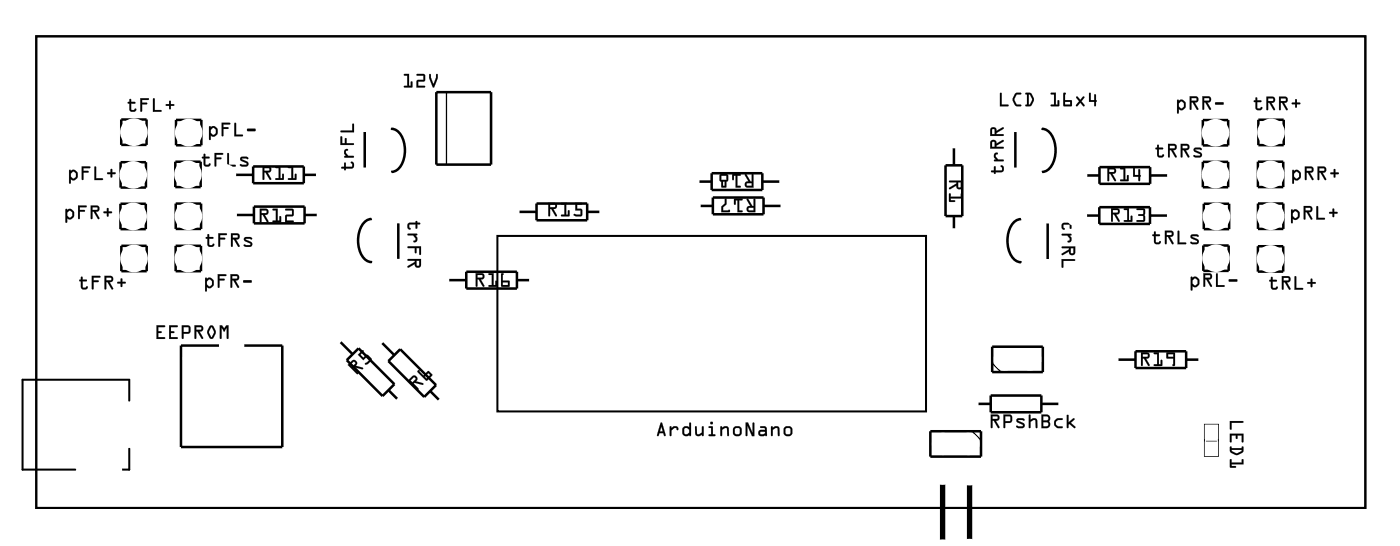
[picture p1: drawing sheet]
<svg xmlns="http://www.w3.org/2000/svg" width="140mm" height="55mm" viewBox="0 0 140 55" stroke-linecap="round" stroke-linejoin="round" font-family="sans-serif">
<path d="M3.6 3.6h133.3v47.3h-133.3zM49.9 23.6h43v17.6h-43zM13 40.1v-2.1h-10.7v9h5.3M13 44.9v2.1h-.7" fill="none" stroke="#000" stroke-width=".2"/>
<g fill="#000">
<path d="M3.6 3.6h133.3v47.3h-133.3zM3.6 3.6v47.3h133.3v-47.3z"/>
<path d="M6.9 17h.2v.1l.2-.1h.2l.2 .2 .1 .2a.5 .5 0 0 1-.2 .6l-.3 .1-.2-.2v.4a.1 .1 0 0 1-.1 .1 .1 .1 0 0 1-.1-.1zM7 17l-.1 1.3 .1 .1 .1-.1v-.4l.2 .2 .2-.1 .3-.2v-.4l-.3-.4h-.2l-.2 .2v-.2zM7.3 17.2l-.2 .2v.3l.3 .2 .2-.2v-.3l-.2-.2zM7.3 17.2h.1l.2 .2v.3l-.2 .2-.3-.2v-.3zM8.2 16.7h.8a.1 .1 0 0 1 .1 .1 .1 .1 0 0 1-.1 .1l-.6-.1v.3h.4a.1 .1 0 0 1 .1 .1 .1 .1 0 0 1-.1 .1h-.4v.6a.1 .1 0 0 1-.1 .1 .1 .1 0 0 1-.1-.1zM8.2 16.7v1.2l.1 .1 .1-.1v-.6h.4l.1-.1-.1-.1h-.4v-.3h.6h.1l-.1-.1zM9.5 16.7l.2 .1-.1 1.1 .6-.1a.1 .1 0 0 1 .1 .1 .1 .1 0 0 1-.1 .1h-.7zM9.5 16.7v1.3h.8v-.1h-.7v-1.1zM10.8 17.3h.3v-.3a.1 .1 0 0 1 .1-.1 .1 .1 0 0 1 .1 .1v.3h.2a.1 .1 0 0 1 .1 0 .1 .1 0 0 1-.1 .1h-.2v.3a.1 .1 0 0 1-.1 .1 .1 .1 0 0 1-.1-.1v-.3h-.3zM10.8 17.3v.1h.3v.3l.1 .1v-.1v-.3h.3l.1-.1h-.1h-.3v-.3v-.1l-.1 .1v.3z"/>
<path d="M7 17h.1v.1l.2-.1h.2l.3 .3a.54 .54 0 0 1-.4 .8l-.3-.2v.4h-.2zM7.3 17.2l-.2 .2v.3l.3 .2 .2-.2v-.3l-.2-.2zM8.2 16.7h.8l.1 .1h-.1h-.6v.3h.4l.1 .1-.1 .1h-.4v.6l-.1 .1-.1-.1zM9.5 16.7l.1 .1v1.1h.7v.1h-.8zM10.8 17.3h.3v-.3l.1-.1 .1 .1v.3h.3v.1h-.3v.3l-.1 .1-.1-.1v-.3h-.3z"/>
<path d="M13 9.9l.2 .1v.2h.3a.1 .1 0 0 1 .1 .1 .1 .1 0 0 1-.1 .1h-.3v.6h.2l.1-.1h.2a.21 .21 0 0 1-.1 .2 .21 .21 0 0 1-.2 .1h-.3l-.1-.2v-.6h-.1a.1 .1 0 0 1-.1-.1 .1 .1 0 0 1 .1-.1h.1zM13 9.9v.3l-.2 .1 .2 .1v.5a.37 .37 0 0 0 .3 .3 .37 .37 0 0 0 .4-.2l-.1-.1-.2 .1h-.3v-.6h.4l.1-.1-.1-.1h-.4v-.2zM14.1 9.8h.8a.1 .1 0 0 1 .1 .1 .1 .1 0 0 1-.1 .1h-.7v.3h.5a.1 .1 0 0 1 .1 .1 .1 .1 0 0 1-.1 .1h-.5l.1 .6a.1 .1 0 0 1-.1 .1 .1 .1 0 0 1-.1-.1zM14.1 9.8v1.3l.1 .1v-.1v-.7h.5h.1l-.1-.1h-.5v-.3h.7v-.1v-.1zM15.4 9.9h.1v1.1h.6a.1 .1 0 0 1 .1 .1 .1 .1 0 0 1-.1 .1h-.8zM15.4 9.9l-.1 1.3h.9v-.2h-.7v-1.1zM16.6 10.4h.4l-.1-.2a.1 .1 0 0 1 .1-.1 .1 .1 0 0 1 .1 .1v.2h.3a.1 .1 0 0 1 .1 .1 .1 .1 0 0 1-.1 .1h-.3v.3a.1 .1 0 0 1-.1 .1 .1 .1 0 0 1-.1-.1l.1-.3h-.3zM16.6 10.5l.1 .1h.3v.3h.1v-.3h.3l.1-.1-.1-.1h-.3v-.3h-.1v.3z"/>
<path d="M13 9.9l.1 .1 .1 .2h.3l.1 .1-.1 .1h-.3v.6h.2l.2-.1h.1a.35 .35 0 0 1-.4 .3 .35 .35 0 0 1-.3-.3v-.5l-.2-.1 .2-.1zM14.1 9.8h.8v.1v.1h-.7v.3h.5l.1 .1-.1 .1h-.5v.6v.1l-.1-.1zM15.4 9.9h.1v1.1h.7v.2h-.9zM16.6 10.5l.4-.1v-.3h.1v.3h.3l.1 .1-.1 .1h-.3v.3l-.1 .1v-.1v-.3h-.3z"/>
<path d="M20.4 15.4h.2v.3h.3a.1 .1 0 0 1 .1 .1 .1 .1 0 0 1-.1 .1h-.3v.6h.3l.1-.1h.1a.21 .21 0 0 1 0 .2 .21 .21 0 0 1-.2 .1h-.3l-.2-.2v-.6h-.1a.1 .1 0 0 1-.1-.1 .1 .1 0 0 1 .1-.1h.1zM20.5 15.4l-.1 .3-.1 .1 .1 .1v.5a.37 .37 0 0 0 .4 .3 .37 .37 0 0 0 .3-.2l-.1-.1-.1 .1h-.3v-.6h.4v-.1l-.1-.1h-.3v-.2zM21.5 15.3h.8a.1 .1 0 0 1 .1 .1 .1 .1 0 0 1-.1 .1h-.6v.3h.4a.1 .1 0 0 1 .1 .1 .1 .1 0 0 1-.1 .1l-.4-.1v.7a.1 .1 0 0 1-.1 .1 .1 .1 0 0 1-.1-.1zM21.5 15.3v1.3l.1 .1 .1-.1v-.7h.4h.1l-.1-.1h-.4v-.3h.6l.1-.1-.1-.1zM22.8 15.3l.2 .1v1.1h.6a.1 .1 0 0 1 .1 .1 .1 .1 0 0 1-.1 .1h-.8zM22.8 15.4v1.3h.8v-.2h-.6v-1.1zM24.1 15.8l.1-.1a.71 .71 0 0 1 .7 .1 .12 .12 0 0 1-.1 .2 .12 .12 0 0 1-.1-.1h-.4l.5 .3a.28 .28 0 0 1 .1 .3 .28 .28 0 0 1-.2 .2l-.6-.1a.12 .12 0 0 1 .1-.1 .12 .12 0 0 1 .1 0h.4v-.1l-.5-.3-.1-.2zM24.1 15.8v.1l.1 .2 .6 .3-.1 .1h-.6v.1l.2 .1h.5l.1-.2-.1-.3-.6-.3h.5a.09 .09 0 0 0 .1 0 .09 .09 0 0 0 .1-.1l-.2-.1z"/>
<path d="M20.4 15.4l.2 .1v.2h.4v.1v.1h-.4v.6h.3l.1-.1h.1a.35 .35 0 0 1-.3 .3 .35 .35 0 0 1-.4-.3v-.5l-.2-.1 .2-.1zM21.5 15.3h.8l.1 .1-.1 .1h-.6v.3h.4l.1 .1h-.1h-.4v.7l-.1 .1-.1-.1zM22.8 15.3l.2 .1v1.1h.6v.2h-.8zM24.1 15.8l.6-.1 .2 .1a.12 .12 0 0 1-.1 .2 .12 .12 0 0 1-.1-.1h-.4l.5 .3a.27 .27 0 0 1 .1 .3 .27 .27 0 0 1-.2 .2h-.5l-.1-.1v-.2l.6 .1v-.1l-.5-.3-.1-.2z"/>
<path d="M21 12.6h.1v.2l.2-.2h.2l.3 .2v.2a.5 .5 0 0 1-.2 .6l-.3 .1-.2-.1v.3a.1 .1 0 0 1-.1 .1 .1 .1 0 0 1 0-.1zM21 12.7v1.2v.1l.1-.1v-.4l.2 .2 .3-.1 .2-.2v-.4l-.3-.3-.2-.1-.2 .2v-.1zM21.3 12.8l-.1 .2-.1 .3 .3 .2 .2-.2v-.3l-.2-.2zM21.3 12.8h.2l.2 .2v.3l-.3 .2-.3-.2v-.3zM22.2 12.3h.8a.1 .1 0 0 1 .1 .1 .1 .1 0 0 1-.1 .1h-.6v.2h.4a.1 .1 0 0 1 .1 .1 .1 .1 0 0 1-.1 .1h-.4v.7a.1 .1 0 0 1-.1 .1 .1 .1 0 0 1-.1-.1zM22.2 12.3v1.3h.1h.1v-.7h.4l.1-.1-.1-.1h-.4v-.2h.6l.1-.1-.1-.1zM23.5 12.3l.2 .1v1.1h.6a.1 .1 0 0 1 .1 .1 .1 .1 0 0 1-.1 .1h-.8zM23.5 12.3v1.4l.8-.1v-.1h-.6v-1.1zM24.8 12.9h.8v.1v.1h-.7h-.1zM24.8 12.9l.1 .2h.7v-.1v-.1z"/>
<path d="M21 12.7h.1v.1l.2-.2h.2l.3 .3a.54 .54 0 0 1-.4 .8l-.3-.1v.4h-.1zM21.3 12.8l-.2 .2v.3l.3 .2 .2-.2 .1-.3-.3-.2zM22.2 12.3h.8l.1 .1-.1 .1h-.6v.2h.4l.1 .1-.1 .1h-.4v.7l-.1 .1-.1-.1zM23.5 12.3l.2 .1v1.1h.6v.1l-.8 .1zM24.8 12.9h.8v.1v.1h-.7h-.1z"/>
<path d="M26.3 16.6h.6a.32 .32 0 0 1 .3 .4 .32 .32 0 0 1-.4 .3l.4 .6a.1 .1 0 0 1 0 .1 .1 .1 0 0 1-.2 0l-.4-.7h-.1v.6a.1 .1 0 0 1-.1 .1 .1 .1 0 0 1-.1-.1zM26.3 16.7l.1 1.3 .1-.1v-.6h.1l.4 .7h.2l-.4-.7a.31 .31 0 0 0 .4-.3 .31 .31 0 0 0-.3-.3zM26.5 16.8v.3l.5-.1v-.2zM26.5 16.8h.5v.2l-.5 .1zM27.6 16.7l.5-.1v1.2h.2v-.3a.1 .1 0 0 1 .1-.1 .1 .1 0 0 1 .1 .1v.5h-.8a.1 .1 0 0 1-.1-.1 .1 .1 0 0 1 .1-.1h.2v-1h-.2zM27.6 16.7l.1 .1h.3v1.1h-.3l-.1 .1h.8v-.6l-.1 .1v.4h-.2v-1.2zM28.9 16.7l.5-.1v1.2h.2v-.3a.1 .1 0 0 1 .1-.1 .1 .1 0 0 1 .1 .1l-.1 .5h-.7a.1 .1 0 0 1-.1-.1 .1 .1 0 0 1 .1-.1h.2v-1h-.3zM28.9 16.7v.1h.3v1.1h-.3v.1h.8v-.6l-.1 .1v.4h-.2v-1.2z"/>
<path d="M26.3 16.7h.6a.31 .31 0 0 1 .3 .3 .31 .31 0 0 1-.4 .3l.4 .7h-.1l-.5-.7h-.1v.6l-.1 .1zM26.5 16.8v.3l.5-.1v-.2zM27.6 16.7h.5v1.1h.2v-.3l.1-.1v.6h-.8l.1-.2h.2v-1h-.2zM28.9 16.7h.5v1.1h.2v-.3l.1-.1v.6h-.8v-.2h.3v-1h-.3z"/>
<path d="M34.5 16.3h.2v.4h.5l.1-.2-.1-.2v-.1a.35 .35 0 0 1 .3 .3 .35 .35 0 0 1-.3 .4h-.5l-.1 .2-.1-.2h-.3l.1-.2h.2zM34.6 15l.2-.1a.1 .1 0 0 1 .1 .1 .1 .1 0 0 1-.1 .1l-.1 .2 .2 .3h.5l.1 .2h-1v-.2h.2l-.2-.2zM34.2 13.7h.1v.6h.3v-.4l.1-.1 .1 .1v.4h.6l.1 .2h-1.4zM34.2 13.1h1.1v-.7h.2v.8h-1.3z"/>
<path d="M34.5 16.3h.2v.4h.5l.1-.2-.1-.2v-.1a.21 .21 0 0 1 .2 0 .21 .21 0 0 1 .1 .3v.2l-.2 .2h-.6v.1a.1 .1 0 0 1-.1 .1 .1 .1 0 0 1-.1-.1v-.1h-.2a.1 .1 0 0 1-.1-.1 .1 .1 0 0 1 .1-.1h.2zM34.5 16.3v.4h-.2l-.1 .2h.3l.1 .1 .1-.1h.5a.37 .37 0 0 0 .3-.4 .37 .37 0 0 0-.2-.3l-.1 .1 .1 .2v.2h-.1h-.5v-.4zM34.6 15l.2-.1a.11 .11 0 0 1 .1 .1 .11 .11 0 0 1-.2 .1v.2l.2 .3h.5a.1 .1 0 0 1 .1 .1 .1 .1 0 0 1-.1 .1h-.8a.1 .1 0 0 1-.1-.1 .1 .1 0 0 1 .1-.1h.1l-.2-.2zM34.6 15l-.1 .4 .2 .2h-.2v.2h1l-.1-.2h-.5l-.2-.3v-.2l.2-.1zM34.2 13.7h.1v.6h.3v-.4a.1 .1 0 0 1 .1-.1 .1 .1 0 0 1 .1 .1v.4h.6a.1 .1 0 0 1 .1 .1 .1 .1 0 0 1-.1 .1h-1.3zM34.2 13.7l-.1 .8h1.4l-.1-.1h-.6v-.5l-.1-.1-.1 .1v.5h-.3v-.7zM34.2 13.1h1.1v-.6a.1 .1 0 0 1 .1-.1 .1 .1 0 0 1 .1 .1v.8h-1.3zM34.2 13.1v.1h1.3v-.8h-.2v.7z"/>
<path d="M40.5 7.4h.5v1.2h.2v-.4a.1 .1 0 0 1 .1-.1 .1 .1 0 0 1 .1 .1l-.1 .5-.7 .1a.1 .1 0 0 1-.1-.1 .1 .1 0 0 1 .1-.1h.2v-1h-.3zM40.5 7.4l.1 .2h.3v1h-.3l-.1 .1 .8 .1v-.6h-.1v.4h-.2v-1.2zM41.8 7.4h.7l.1 .1v.6l-.7 .1v.4h.6a.1 .1 0 0 1 .1 .1 .1 .1 0 0 1-.1 .1h-.7v-.8h.7v-.4h-.7zM41.8 7.4v.2h.7v.4l-.7 .1v.7h.8v-.2h-.7v-.4l.7-.1v-.6l-.1-.1zM43.1 7.4l.1 .1v.3l.3 .6 .2-.6v-.3a.1 .1 0 0 1 .1-.1 .1 .1 0 0 1 .1 .1v.3l-.4 1-.5-1zM43.1 7.4l-.1 .4 .4 .9h.1l.4-.9v-.3h-.2v.3l-.2 .7-.3-.7v-.3z"/>
<path d="M40.5 7.4h.5v1.2h.2v-.4h.1v.6l-.8-.1 .1-.1h.2v-1h-.2zM41.8 7.4h.7l.1 .1v.6l-.7 .1v.4h.7v.2h-.8v-.7l.7-.1v-.4h-.7zM43.1 7.4l.1 .1v.3l.3 .6 .2-.6v-.3h.2v.3l-.4 1-.1-.1-.4-.9z"/>
<path d="M74.7 17.5h.2l.4 .7h.1v-.7l.1-.1 .1 .1v1.3h-.6a.31 .31 0 0 1-.3-.4 .31 .31 0 0 1 .4-.2zM74.9 18.4v.2h.5v-.3zM73.5 17.5h.8l-.1 .1h-.2v1h.2v.2h-.4v-1.2h-.2v.4h-.1zM72.2 17.5l.7-.1 .1 .1v.5l-.1 .2-.1 .6-.5-.1v-.5l-.1-.2zM72.3 17.6v.4h.6v-.4zM72.5 18.2v.4h.2v-.4z"/>
<path d="M74.7 17.4l.2 .1 .4 .7h.1v-.7a.1 .1 0 0 1 .1-.1 .1 .1 0 0 1 .1 .1v1.3h-.6a.32 .32 0 0 1-.3-.4 .32 .32 0 0 1 .4-.2l-.4-.6zM74.7 17.5v.1l.4 .6a.31 .31 0 0 0-.4 .2 .31 .31 0 0 0 .3 .4h.6v-1.3l-.1-.1-.1 .1v.7h-.1l-.4-.7zM74.9 18.4v.2h.5v-.3zM74.9 18.4l.5-.1v.3h-.5zM73.4 17.4h.8a.1 .1 0 0 1 .1 .1 .1 .1 0 0 1-.1 .1h-.2v1h.2a.1 .1 0 0 1 .1 .1 .1 .1 0 0 1-.1 .1h-.4v-1.2h-.2v.4a.1 .1 0 0 1-.1 .1 .1 .1 0 0 1-.1-.1zM73.5 17.5v.5h.1v-.4h.2v1.2h.4v-.2h-.3v-1h.3l.1-.1zM72.2 17.5l.7-.1 .1 .1v.5l-.1 .2-.1 .6-.5-.1v-.5l-.2-.2zM72.2 17.5v.5l.1 .2v.5l.5 .1v-.6l.2-.2v-.5l-.1-.1zM72.3 17.6v.4h.6v-.4zM72.3 17.6h.6v.4h-.6zM72.5 18.2v.4h.2v-.4zM72.5 18.2h.2v.4h-.2z"/>
<path d="M74.9 19.9h.1l.5 .7h.1v-.7h.1l.1 .1v1.3h-.7a.31 .31 0 0 1-.2-.4 .31 .31 0 0 1 .3-.3zM75.1 20.8v.3h.5v-.3zM73.6 19.9h.9l-.1 .2h-.3v1h.3v.1l-.4 .1v-1.2h-.2v.4h-.1zM72.7 19.9h.2v.5l-.4 .4v.3l.7-.1v.2l-.9 .1v-.6l.4-.3z"/>
<path d="M74.9 19.9h.2l.4 .7h.1v-.6a.1 .1 0 0 1 .1-.1 .1 .1 0 0 1 .1 .1v1.3h-.7a.32 .32 0 0 1-.2-.4 .32 .32 0 0 1 .3-.3l-.3-.6zM74.9 19.9v.1l.4 .6a.31 .31 0 0 0-.4 .3 .31 .31 0 0 0 .2 .3l.7 .1-.1-1.3v-.1h-.1v.7h-.2l-.4-.7zM75.1 20.8v.3h.5v-.3zM75.1 20.8h.5v.3h-.5zM73.6 19.9h.8a.1 .1 0 0 1 .1 .1 .1 .1 0 0 1-.1 .1h-.3v1h.3a.1 .1 0 0 1 .1 .1 .1 .1 0 0 1-.1 .1h-.5l.1-1.2h-.2v.3a.1 .1 0 0 1-.1 .1 .1 .1 0 0 1-.1-.1zM73.6 19.9l.1 .6h.1v-.4h.2v1.2l.4-.1v-.1h-.3v-1h.3l.1-.2zM72.7 19.9h.2v.5l-.4 .4v.3h.5l.2-.1v.3h-.9v-.6l.4-.3zM72.7 19.9v.5l-.3 .3-.1 .6 .9-.1v-.2l-.7 .1v-.3l.4-.4-.1-.5z"/>
<path d="M95.2 18.1h1.3v.6a.31 .31 0 0 1-.3 .3 .31 .31 0 0 1-.3-.4l-.7 .4v-.2l.7-.4v-.1h-.7zM96.1 18.3v.4l.2 .1 .1-.5zM95.2 19.4h.1v.3h1.1v-.3h.1v.5h-1.2v.2h.4l.1 .1h-.6z"/>
<path d="M95.2 18.1h1.3v.6a.32 .32 0 0 1-.3 .3 .32 .32 0 0 1-.3-.4l-.6 .4a.1 .1 0 0 1-.1-.1 .1 .1 0 0 1 0-.1l.7-.4v-.1h-.7zM95.2 18.1v.1l.7 .1v.1l-.7 .4v.1l.7-.3a.31 .31 0 0 0 .3 .4 .31 .31 0 0 0 .3-.3v-.6zM96.1 18.3v.4l.2 .1 .1-.5zM96.1 18.3h.3l-.1 .5-.2-.1zM95.2 19.4h.1v.3h1.1l-.1-.3a.1 .1 0 0 1 .1-.1 .1 .1 0 0 1 .1 .1v.5h-1.2v.2l.4-.1a.1 .1 0 0 1 .1 .1 .1 .1 0 0 1-.1 .1h-.5zM95.2 19.4v.8h.6l-.1-.1h-.4v-.2h1.2v-.5h-.1v.3h-1.1v-.3z"/>
<path d="M99.7 16.7h.2v.4h.5l.1-.3-.1-.1v-.1a.35 .35 0 0 1 .3 .3 .35 .35 0 0 1-.3 .4h-.5l-.1 .1-.1-.1-.3-.1v-.1h.3zM99.8 15.4l.1-.1a.11 .11 0 0 1 .2 .1 .11 .11 0 0 1-.2 .1v.2l.2 .3h.5v.1h-.9v-.1h.2l-.2-.3zM99.4 14.1a.32 .32 0 0 1 .4-.1 .32 .32 0 0 1 .1 .4l.7-.4 .1 .1-.8 .5v.1h.7l.1 .1-1.4 .1zM99.5 14.2v.5h.3v-.5zM99.4 12.8a.32 .32 0 0 1 .4 0 .32 .32 0 0 1 .1 .3l.7-.3 .1 .1-.8 .4v.1h.7l.1 .2h-1.4zM99.5 12.9v.5h.3v-.4z"/>
<path d="M99.7 16.7h.2v.4h.5l.1-.3-.2-.1 .1-.1a.21 .21 0 0 1 .2 0 .21 .21 0 0 1 .1 .2v.3l-.2 .1-.6 .1a.1 .1 0 0 1-.1 .1 .1 .1 0 0 1-.1-.1h-.2a.1 .1 0 0 1-.1-.1 .1 .1 0 0 1 .1-.1h.2zM99.7 16.7v.4h-.3v.1h.3l.1 .2v-.2h.6a.37 .37 0 0 0 .3-.3 .37 .37 0 0 0-.2-.3h-.1l.1 .2v.2l-.1 .1h-.6v-.4zM99.8 15.4l.1-.1a.11 .11 0 0 1 .2 .1 .11 .11 0 0 1-.2 .1v.2l.2 .3h.5a.1 .1 0 0 1 .1 .1 .1 .1 0 0 1-.1 .1h-.8a.1 .1 0 0 1-.1-.1 .1 .1 0 0 1 .1-.1h.1l-.2-.3zM99.8 15.4l-.1 .4 .2 .2h-.2v.1h.9v-.1h-.5l-.3-.3 .1-.2 .2-.2zM99.4 14.1a.32 .32 0 0 1 .4-.1 .32 .32 0 0 1 .1 .4l.6-.4a.11 .11 0 0 1 .2 .1 .1 .1 0 0 1-.1 .1l-.7 .4v.1h.7a.1 .1 0 0 1 .1 .1 .1 .1 0 0 1-.1 .1h-1.3v-.6zM99.4 14.1l-.1 .8 1.4-.1-.1-.1h-.7v-.1l.7-.4v-.2l-.7 .4a.31 .31 0 0 0-.1-.4 .31 .31 0 0 0-.4 .1zM99.5 14.2v.5h.3l-.1-.5zM99.5 14.2h.3v.5h-.3zM99.4 12.8a.32 .32 0 0 1 .4 0 .32 .32 0 0 1 .1 .3l.6-.4a.11 .11 0 0 1 .2 .1 .1 .1 0 0 1-.1 .1l-.7 .4v.1h.7a.1 .1 0 0 1 .1 .1 .1 .1 0 0 1-.1 .1h-1.3v-.6zM99.4 12.8l-.1 .8h1.4l-.1-.2h-.7v-.1l.7-.4v-.1l-.7 .3a.31 .31 0 0 0-.1-.3 .31 .31 0 0 0-.4 0zM99.5 13v.4h.3l-.1-.4zM99.5 12.9l.3 .1v.4h-.3z"/>
<path d="M100.3 9.3l.2 .1v1.1h.6a.1 .1 0 0 1 .1 .1 .1 .1 0 0 1-.1 .1h-.8zM100.3 9.3v1.3h.8v-.1h-.6v-1.1zM101.8 9.4l.5-.1a.1 .1 0 0 1 .1 .1 .1 .1 0 0 1-.1 .1h-.3l-.3 .5 .3 .5h.3a.1 .1 0 0 1 .1 .1 .1 .1 0 0 1-.1 .1l-.4-.1-.3-.4v-.3zM101.8 9.4l-.2 .4a.83 .83 0 0 0 .3 .8h.4h.1v-.1h-.4l-.3-.4v-.2l.3-.4 .4-.1v-.1h-.4zM102.8 9.3h.6l.3 .7-.3 .6-.5 .1a.1 .1 0 0 1-.1-.1 .1 .1 0 0 1 .1-.1h.1v-1l-.2-.1zM102.9 9.3v.1l.1 .1v1h-.1l-.1 .1h.5l.4-.5v-.3l-.3-.5zM103.2 9.5v1l.1-.1 .2-.4-.2-.5zM103.2 9.5h.1l.2 .5-.3 .5zM105.4 9.3h.5v1.2h.2v-.4a.1 .1 0 0 1 0-.1 .1 .1 0 0 1 .1 .1v.5l-.7 .1a.1 .1 0 0 1-.1-.1 .1 .1 0 0 1 .1-.1h.2v-1h-.3zM105.4 9.3v.1l.3 .1v1h-.3v.1h.8v-.6l-.1 .1v.4h-.2v-1.2zM106.7 9.3h.1a.09 .09 0 0 1 .1 .1 .09 .09 0 0 1-.1 .1v.5l.7 .1v.5h-.9zM106.7 9.3v1.3h.7l.1-.5-.7-.1v-.5l.1-.1zM106.8 10.2v.3h.5v-.3zM106.8 10.2h.5v.3h-.5zM107.9 9.7h.2l.2 .3 .3-.3a.1 .1 0 0 1 .1 0 .1 .1 0 0 1 0 .1l-.2 .3 .3 .4a.1 .1 0 0 1-.1 .1 .1 .1 0 0 1-.1 0l-.3-.3-.2 .3a.1 .1 0 0 1-.2 0 .1 .1 0 0 1 0-.1l.3-.4-.3-.3zM108 9.7l-.1 .1 .3 .3-.3 .4v.1h.2l.2-.3 .3 .3h.1l.1-.1-.4-.4 .3-.3v-.1h-.1l-.3 .3-.2-.3zM109.2 9.3h.2v.7h.3v-.5a.1 .1 0 0 1 .1-.1 .1 .1 0 0 1 .1 .1v.5a.09 .09 0 0 1 .1 .1 .09 .09 0 0 1-.1 .1v.4a.1 .1 0 0 1-.1 .1 .1 .1 0 0 1-.1-.1v-.4h-.5zM109.3 9.3l-.1 .9h.5l.1 .4h.1v-.4l.1-.1-.1-.1v-.5h-.1l-.1 .5h-.3v-.7z"/>
<path d="M100.3 9.3l.2 .1v1.1h.6v.1h-.8zM101.8 9.4l.2-.1h.4v.2h-.4l-.3 .5 .3 .5h.4v.1h-.1a.6 .6 0 0 1-.7-.5v-.3zM102.9 9.3h.5a.8 .8 0 0 1 .1 1.2l-.2 .1h-.5l.1-.1h.1v-1l-.1-.1zM103.2 9.5v1l.3-.5-.2-.5zM105.4 9.3h.5v1.2h.2v-.4l.1-.1v.6h-.8v-.1h.3v-1h-.3zM106.7 9.3h.2l-.1 .2v.5l.7 .1v.5h-.9zM106.8 10.2v.3h.5v-.3zM107.9 9.7h.2l.2 .3 .3-.3h.1v.1l-.2 .3 .3 .4-.1 .1h-.1l-.3-.3-.2 .3h-.2v-.1l.3-.4-.3-.3zM109.2 9.3h.2v.7h.3v-.5h.2v.5l.1 .1-.1 .1v.4h-.2v-.4h-.5z"/>
<path d="M111.1 16.8h.6a.32 .32 0 0 1 .2 .3 .32 .32 0 0 1-.3 .3l.3 .6a.1 .1 0 0 1 0 .1 .1 .1 0 0 1-.1 0l-.4-.7h-.2v.7a.1 .1 0 0 1-.1 .1 .1 .1 0 0 1 0-.1zM111.1 16.8v1.3h.1v-.7h.2l.4 .7h.1l-.4-.7a.31 .31 0 0 0 .4-.2 .31 .31 0 0 0-.2-.4zM111.2 17v.2h.5v-.2zM111.2 17h.5l.1 .2h-.6zM112.3 16.8h.6v1.2h.1v-.4a.1 .1 0 0 1 .1-.1 .1 .1 0 0 1 .1 .1v.5l-.8 .1a.1 .1 0 0 1-.1-.1 .1 .1 0 0 1 .1-.1h.3v-1h-.3zM112.4 16.8v.1l.3 .1v1h-.3l-.1 .1h.8v-.6l-.1 .1v.4h-.2l.1-1.2zM113.7 16.8h.1v.7h.4v-.5a.1 .1 0 0 1 0-.1 .1 .1 0 0 1 .1 .1v.5a.09 .09 0 0 1 .1 .1 .09 .09 0 0 1-.1 .1v.4a.1 .1 0 0 1-.1 .1 .1 .1 0 0 1 0-.1v-.4h-.6zM113.7 16.8l-.1 .9h.6v.4h.1v-.4l.1-.1-.1-.1v-.5h-.1v.5h-.4v-.7z"/>
<path d="M111.1 16.8h.6a.31 .31 0 0 1 .2 .3 .31 .31 0 0 1-.3 .3l.3 .7h-.1l-.4-.7h-.2v.7h-.1zM111.2 17v.2h.5v-.2zM112.4 16.8h.5v1.2h.1v-.4l.1-.1v.6h-.8l.1-.1h.3v-1h-.3zM113.7 16.8h.1v.7h.4v-.5h.1v.5l.1 .1-.1 .1v.4h-.1v-.4h-.6z"/>
<path d="M116.1 14.5h.1v.3h.4a.1 .1 0 0 1 .1 .1 .1 .1 0 0 1-.1 .1h-.4v.5l.3 .1 .1-.2 .1 .1a.21 .21 0 0 1 0 .2 .21 .21 0 0 1-.2 .1h-.3l-.1-.2-.1-.6a.1 .1 0 0 1-.1-.1 .1 .1 0 0 1 .1-.1zM116.1 14.5v.3l-.2 .1 .2 .1v.5a.37 .37 0 0 0 .3 .3 .37 .37 0 0 0 .3-.2v-.1l-.2 .1-.3-.1v-.5l.4-.1v-.1h-.4v-.3zM117.1 14.4h.6a.32 .32 0 0 1 .3 .4 .32 .32 0 0 1-.4 .2l.4 .6a.1 .1 0 0 1 0 .2 .11 .11 0 0 1-.2-.1l-.4-.7h-.1v.7a.1 .1 0 0 1-.1 .1 .1 .1 0 0 1-.1-.1zM117.1 14.4l.1 1.4 .1-.1v-.7h.1l.4 .7h.2l-.4-.7a.31 .31 0 0 0 .4-.2 .31 .31 0 0 0-.3-.4zM117.3 14.6v.3l.5-.1v-.2zM117.3 14.6h.5v.2l-.5 .1zM118.4 14.4h.6a.32 .32 0 0 1 .3 .4 .32 .32 0 0 1-.4 .2l.4 .6a.11 .11 0 0 1-.1 .2 .1 .1 0 0 1-.1-.1l-.4-.7h-.1v.7a.1 .1 0 0 1-.1 .1 .1 .1 0 0 1-.1-.1zM118.4 14.4l.1 1.4 .1-.1v-.7h.1l.4 .7h.2l-.4-.7a.31 .31 0 0 0 .4-.2 .31 .31 0 0 0-.3-.4zM118.6 14.6v.3l.5-.1-.1-.2zM118.6 14.6h.5v.2l-.5 .1zM119.8 14.8a.71 .71 0 0 1 .7 .1 .12 .12 0 0 1 0 .1 .12 .12 0 0 1-.2 0h-.4l.5 .3a.28 .28 0 0 1 .2 .3 .28 .28 0 0 1-.3 .2l-.6-.1a.12 .12 0 0 1 .1-.1 .12 .12 0 0 1 .1 0h.4l.1-.1-.6-.3-.1-.2zM119.8 14.9l-.1 .1 .1 .2 .6 .3-.1 .1h-.6v.1l.3 .1 .4-.1 .1-.1-.1-.3-.5-.3h.4a.1 .1 0 0 0 .2 0 .09 .09 0 0 0 0-.1l-.2-.1z"/>
<path d="M116.1 14.5h.1v.3h.4l.1 .1-.1 .1h-.4v.6h.3l.2-.1a.35 .35 0 0 1-.3 .3 .35 .35 0 0 1-.4-.3v-.5l-.1-.1 .1-.1zM117.1 14.4h.6a.31 .31 0 0 1 .3 .4 .31 .31 0 0 1-.4 .2l.4 .7-.1 .1-.5-.8h-.1v.7l-.1 .1zM117.3 14.6v.3l.5-.1v-.2zM118.4 14.4h.6a.31 .31 0 0 1 .3 .4 .31 .31 0 0 1-.4 .2l.4 .7-.2 .1-.4-.8h-.1v.7l-.1 .1zM118.6 14.6v.3l.5-.1v-.2zM119.8 14.8h.5l.2 .1a.12 .12 0 0 1-.1 .1 .12 .12 0 0 1-.1 0h-.4l.5 .3a.27 .27 0 0 1 .1 .3 .27 .27 0 0 1-.2 .2h-.5l-.1-.1v-.2l.6 .1 .1-.1-.6-.3-.1-.2z"/>
<path d="M118.1 10h.1v.1l.2-.1h.2l.2 .2 .1 .2a.5 .5 0 0 1-.2 .6h-.3l-.2-.1v.4a.1 .1 0 0 1-.1 .1 .1 .1 0 0 1-.1-.1zM118.1 10v1.3v.1l.1-.1v-.4l.2 .1h.3l.2-.2v-.4l-.3-.4h-.2l-.2 .1v-.1zM118.4 10.2l-.2 .2v.2l.3 .3 .2-.2v-.3l-.2-.2zM118.4 10.2h.1l.2 .2v.3l-.2 .2-.3-.3v-.2zM119.3 9.6h.6a.32 .32 0 0 1 .3 .4 .32 .32 0 0 1-.4 .3l.4 .6a.1 .1 0 0 1-.1 .1 .1 .1 0 0 1-.1 0l-.4-.7h-.1v.6a.1 .1 0 0 1-.1 .1 .1 .1 0 0 1-.1-.1zM119.3 9.6l.1 1.4 .1-.1v-.6h.1l.4 .7 .2-.1-.4-.6a.31 .31 0 0 0 .4-.3 .31 .31 0 0 0-.3-.3zM119.5 9.8v.3l.5-.1-.1-.2zM119.5 9.8h.5v.2l-.5 .1zM120.6 9.6h.6a.32 .32 0 0 1 .3 .4 .32 .32 0 0 1-.4 .3l.4 .6a.1 .1 0 0 1-.1 .1 .1 .1 0 0 1-.1 0l-.4-.7h-.1v.6a.1 .1 0 0 1-.1 .1 .1 .1 0 0 1-.1-.1zM120.6 9.6v1.4l.2-.1v-.6h.1l.4 .7 .1-.1-.3-.6a.31 .31 0 0 0 .4-.3 .31 .31 0 0 0-.3-.3zM120.8 9.8v.3l.5-.1-.1-.2zM120.8 9.8h.4l.1 .2-.5 .1zM121.9 10.3l.7-.1 .1 .2-.1 .1h-.7v-.1zM121.9 10.3v.2h.7l.1-.1-.1-.2z"/>
<path d="M118.1 10h.1v.1l.2-.1h.2l.3 .3a.54 .54 0 0 1-.4 .7l-.3-.1v.4h-.1zM118.4 10.2l-.2 .2v.2l.3 .3 .2-.2v-.3l-.2-.2zM119.3 9.6h.6a.31 .31 0 0 1 .3 .4 .31 .31 0 0 1-.4 .3l.4 .7h-.1l-.5-.7h-.1v.6l-.1 .1zM119.5 9.8v.3l.5-.1v-.2zM120.6 9.6h.6a.31 .31 0 0 1 .3 .4 .31 .31 0 0 1-.4 .3l.3 .7h-.1l-.4-.7h-.1v.6l-.2 .1zM120.8 9.8v.3l.5-.1-.1-.2zM121.9 10.3l.7-.1 .1 .2-.1 .1h-.7v-.1z"/>
<path d="M125.9 9.8h.2v.2h.3a.1 .1 0 0 1 .1 .1 .1 .1 0 0 1-.1 .1h-.3v.6l.2 .1 .2-.2h.1a.21 .21 0 0 1 0 .3 .21 .21 0 0 1-.3 0h-.2l-.2-.1v-.7h-.1a.1 .1 0 0 1-.1-.1 .1 .1 0 0 1 .1-.1h.1zM125.9 9.8v.3h-.2l.2 .1v.6a.37 .37 0 0 0 .3 .2 .37 .37 0 0 0 .4-.2l-.1-.1-.1 .2-.3-.1v-.6h.4v-.1h-.1h-.3v-.3zM127 9.7h.6a.32 .32 0 0 1 .3 .3 .32 .32 0 0 1-.4 .3l.4 .6a.1 .1 0 0 1-.1 .1 .1 .1 0 0 1-.1 0l-.4-.7h-.1v.6a.1 .1 0 0 1-.1 .1 .1 .1 0 0 1-.1-.1zM127 9.7l.1 1.3 .1-.1v-.6h.1l.4 .7h.2l-.4-.7a.31 .31 0 0 0 .4-.2 .31 .31 0 0 0-.3-.4zM127.2 9.9v.2h.5l-.1-.2zM127.2 9.8l.4 .1 .1 .2h-.5zM128.3 9.7h.6a.32 .32 0 0 1 .3 .3 .32 .32 0 0 1-.4 .3l.3 .6a.1 .1 0 0 1 0 .1 .1 .1 0 0 1-.1 0l-.4-.7h-.1v.6a.1 .1 0 0 1-.1 .1 .1 .1 0 0 1-.1-.1zM128.3 9.7v1.3l.1-.1v-.6h.2l.4 .7h.1l-.3-.7a.31 .31 0 0 0 .3-.2 .31 .31 0 0 0-.2-.4zM128.5 9.9v.2h.5l-.1-.2zM128.4 9.8l.5 .1 .1 .2h-.6zM129.6 10.3h.3v-.3a.1 .1 0 0 1 .1-.1 .1 .1 0 0 1 .1 .1v.3h.2a.1 .1 0 0 1 .1 .1 .1 .1 0 0 1-.1 .1l-.2-.1v.3a.1 .1 0 0 1-.1 .1 .1 .1 0 0 1-.1-.1v-.3h-.3zM129.6 10.3v.1h.3v.3l.1 .1 .1-.1v-.3h.3v-.1h-.3v-.3l-.1-.1-.1 .1v.3z"/>
<path d="M125.9 9.8h.2v.2l.4 .1v.1h-.4v.6l.3 .1 .1-.2 .1 .1a.35 .35 0 0 1-.3 .3 .35 .35 0 0 1-.4-.3v-.6l-.2-.1 .2-.1zM127 9.7h.6a.31 .31 0 0 1 .3 .3 .31 .31 0 0 1-.4 .3l.4 .7h-.2l-.4-.7h-.1v.6l-.1 .1zM127.2 9.9v.2h.5l-.1-.2zM128.3 9.7h.6a.31 .31 0 0 1 .2 .3 .31 .31 0 0 1-.3 .3l.3 .7h-.1l-.4-.7h-.1v.6l-.2 .1zM128.5 9.9v.2h.5l-.1-.2zM129.6 10.3h.3v-.3l.1-.1 .1 .1v.3h.3v.1h-.3v.3l-.1 .1-.1-.1v-.3h-.3z"/>
<path d="M129.6 17h.2v.1l.1-.1h.3l.2 .2 .1 .2a.5 .5 0 0 1-.3 .6l-.2 .1-.2-.2v.4a.1 .1 0 0 1-.1 .1 .1 .1 0 0 1-.1-.1zM129.6 17v1.3l.1 .1 .1-.1v-.4l.2 .2 .2-.1 .2-.2 .1-.4-.4-.4h-.2l-.1 .2-.1-.2zM130 17.2l-.2 .2v.3l.3 .2 .2-.2v-.3l-.2-.2zM129.9 17.2h.2l.2 .2v.3l-.2 .2-.3-.2v-.3zM130.9 16.7h.6a.32 .32 0 0 1 .2 .3 .32 .32 0 0 1-.3 .3l.3 .6a.1 .1 0 0 1 0 .1 .1 .1 0 0 1-.1 0l-.4-.7h-.2l.1 .6a.1 .1 0 0 1-.1 .1 .1 .1 0 0 1-.1-.1zM130.9 16.7v1.3l.1-.1v-.6h.2l.4 .7h.1l-.3-.7a.31 .31 0 0 0 .3-.3 .31 .31 0 0 0-.2-.3zM131 16.9v.2h.5v-.2zM131 16.8l.5 .1 .1 .2h-.6zM132.1 16.7h.6a.32 .32 0 0 1 .3 .3 .32 .32 0 0 1-.4 .3l.4 .6a.1 .1 0 0 1 0 .1 .1 .1 0 0 1-.2 0l-.4-.7h-.1v.6a.1 .1 0 0 1-.1 .1 .1 .1 0 0 1-.1-.1zM132.1 16.7l.1 1.3 .1-.1v-.6h.1l.4 .7h.2l-.4-.7a.31 .31 0 0 0 .4-.3 .31 .31 0 0 0-.3-.3zM132.3 16.9v.2h.5v-.2zM132.3 16.8l.5 .1v.2h-.5zM133.4 17.3h.4l-.1-.3a.1 .1 0 0 1 .1-.1 .1 .1 0 0 1 .1 .1v.3h.3a.1 .1 0 0 1 .1 .1 .1 .1 0 0 1-.1 .1l-.3-.1v.3a.1 .1 0 0 1-.1 .1 .1 .1 0 0 1-.1-.1l.1-.3h-.3zM133.4 17.3l.1 .1h.3v.3v.1l.1-.1v-.3h.3h.1l-.1-.1h-.3v-.3l-.1-.1v.1v.3z"/>
<path d="M129.6 17h.1l.1 .1 .1-.1h.3l.3 .3a.54 .54 0 0 1-.4 .8l-.3-.2v.5h-.2zM130 17.2l-.2 .2v.3l.3 .2 .2-.2v-.3l-.2-.2zM130.9 16.7h.6a.31 .31 0 0 1 .2 .3 .31 .31 0 0 1-.3 .3l.3 .7h-.1l-.4-.7h-.2v.6l-.1 .1zM131 16.9v.2h.6l-.1-.2zM132.1 16.7h.6a.31 .31 0 0 1 .3 .3 .31 .31 0 0 1-.4 .3l.4 .7h-.1l-.5-.7h-.1v.6l-.1 .1zM132.3 16.9v.2h.5v-.2zM133.4 17.3h.4v-.3v-.1l.1 .1v.3h.3l.1 .1h-.1h-.3v.3l-.1 .1v-.1v-.3h-.3z"/>
<path d="M6.6 20.9h.1v.1l.2-.1h.2l.3 .2v.2a.5 .5 0 0 1-.2 .6l-.3 .1-.2-.2v.4a.1 .1 0 0 1-.1 .1 .1 .1 0 0 1 0-.1zM6.6 20.9v1.3v.1l.1-.1v-.4l.2 .2 .3-.1 .2-.2v-.4l-.3-.4h-.2l-.2 .2v-.2zM6.9 21.1l-.1 .2-.1 .3 .3 .2 .2-.2v-.3l-.2-.2zM6.9 21.1h.2l.2 .2v.3l-.3 .2-.3-.2v-.3zM7.8 20.6h.8a.1 .1 0 0 1 .1 .1 .1 .1 0 0 1-.1 .1h-.6v.2h.4a.1 .1 0 0 1 .1 .1 .1 .1 0 0 1-.1 .1h-.4v.7a.1 .1 0 0 1-.1 .1 .1 .1 0 0 1-.1-.1zM7.8 20.6v1.3h.1h.1v-.7h.4l.1-.1-.1-.1h-.4v-.3h.6h.1l-.1-.1zM9.1 20.6h.6a.32 .32 0 0 1 .3 .3 .32 .32 0 0 1-.4 .3l.4 .6a.1 .1 0 0 1-.1 .1 .1 .1 0 0 1-.1 0l-.4-.7h-.1v.7a.1 .1 0 0 1-.1 .1 .1 .1 0 0 1-.1-.1zM9.1 20.6l.1 1.3h.1v-.7h.1l.4 .7h.2l-.4-.7a.31 .31 0 0 0 .4-.2 .31 .31 0 0 0-.3-.4zM9.3 20.8v.2h.5l-.1-.2zM9.3 20.7l.4 .1 .1 .2h-.5zM10.4 21.2h.3v-.3a.1 .1 0 0 1 .1-.1 .1 .1 0 0 1 .1 .1v.3h.3a.1 .1 0 0 1 0 .1 .1 .1 0 0 1 0 .1h-.3v.2a.1 .1 0 0 1-.1 .1 .1 .1 0 0 1-.1-.1v-.2h-.3zM10.4 21.2v.1h.3v.3l.1 .1 .1-.1v-.3h.3v-.1h-.3v-.3l-.1-.1-.1 .1v.3z"/>
<path d="M6.6 20.9h.1v.1l.2-.1h.2l.3 .3a.54 .54 0 0 1-.4 .8l-.3-.2v.5h-.1zM6.9 21.1l-.2 .2v.3l.3 .2 .2-.2 .1-.3-.3-.2zM7.8 20.6h.8l.1 .1-.1 .1h-.6v.2h.4l.1 .1-.1 .1h-.4v.7h-.1h-.1zM9.1 20.6h.6a.31 .31 0 0 1 .3 .3 .31 .31 0 0 1-.4 .3l.4 .7h-.2l-.4-.7h-.1v.7h-.1zM9.3 20.8v.2h.5l-.1-.2zM10.4 21.2h.3v-.3l.1-.1 .1 .1v.3h.3v.1l-.3 .1v.2l-.1 .1-.1-.1v-.2l-.3-.1z"/>
<path d="M8.1 27.7l.2 .1v.2h.3a.1 .1 0 0 1 .1 .1 .1 .1 0 0 1-.1 .1h-.3v.6h.2l.2-.1h.1a.21 .21 0 0 1 0 .2 .21 .21 0 0 1-.3 .1h-.2l-.2-.2v-.6h-.1a.1 .1 0 0 1-.1-.1 .1 .1 0 0 1 .1-.1h.1zM8.1 27.7v.3l-.2 .1 .2 .1v.5a.37 .37 0 0 0 .4 .3 .37 .37 0 0 0 .3-.2l-.1-.1-.1 .1h-.3v-.6h.4v-.1l-.1-.1h-.3v-.2zM9.2 27.6h.8a.1 .1 0 0 1 .1 .1 .1 .1 0 0 1-.1 .1h-.6v.3h.4a.1 .1 0 0 1 .1 .1 .1 .1 0 0 1-.1 .1h-.4v.6a.1 .1 0 0 1-.1 .1 .1 .1 0 0 1-.1-.1zM9.2 27.6v1.3l.1 .1 .1-.1v-.7h.4h.1l-.1-.1h-.4v-.3h.6l.1-.1-.1-.1zM10.5 27.6h.6a.32 .32 0 0 1 .3 .4 .32 .32 0 0 1-.4 .3l.3 .6a.1 .1 0 0 1 0 .1 .1 .1 0 0 1-.1 0l-.4-.7h-.1v.6a.1 .1 0 0 1-.1 .1 .1 .1 0 0 1-.1-.1zM10.5 27.6v1.4l.1-.1v-.7h.2l.4 .7h.1l-.3-.7a.31 .31 0 0 0 .3-.2 .31 .31 0 0 0-.2-.4zM10.7 27.8v.3l.5-.1-.1-.2zM10.6 27.8h.5l.1 .2-.6 .1zM11.8 28.2h.3v-.2a.1 .1 0 0 1 .1-.1 .1 .1 0 0 1 .1 .1v.2h.2a.1 .1 0 0 1 .1 .1 .1 .1 0 0 1-.1 .1h-.2v.3a.1 .1 0 0 1-.1 .1 .1 .1 0 0 1-.1-.1v-.3h-.3zM11.8 28.3v.1h.3v.3h.1h.1v-.3h.3v-.1v-.1h-.3v-.3h-.1h-.1v.3z"/>
<path d="M8.1 27.7l.2 .1v.2h.4v.1v.1h-.4v.6h.3l.1-.1h.1a.35 .35 0 0 1-.3 .3 .35 .35 0 0 1-.4-.3v-.5l-.2-.1 .2-.1zM9.2 27.6h.8l.1 .1-.1 .1h-.6v.3h.4l.1 .1-.1 .1h-.4v.6l-.1 .1-.1-.1zM10.5 27.6h.6a.31 .31 0 0 1 .2 .4 .31 .31 0 0 1-.3 .3l.3 .6-.1 .1-.4-.7h-.1v.6l-.2 .1zM10.7 27.8v.3l.5-.1-.1-.2zM11.8 28.2h.3v-.3h.1h.1v.3h.3v.1v.1h-.3v.3h-.1h-.1v-.3h-.3z"/>
<path d="M15.7 32.6h.8a.1 .1 0 0 1 .1 .1 .1 .1 0 0 1-.1 .1h-.6v.4h.2a.1 .1 0 0 1 .1 .1 .1 .1 0 0 1-.1 .1h-.2v.4h.6a.1 .1 0 0 1 .1 .1 .1 .1 0 0 1-.1 .1h-.8zM15.7 32.6v1.3h.8v-.1h-.6v-.5h.3v-.1h-.3v-.4h.6l.1-.2zM17 32.6h.7a.1 .1 0 0 1 .1 .1 .1 .1 0 0 1-.1 .1h-.6v.4h.3a.1 .1 0 0 1 .1 .1 .1 .1 0 0 1-.1 .1h-.3v.4h.6a.1 .1 0 0 1 .1 .1 .1 .1 0 0 1-.1 .1h-.7zM17 32.6v1.3h.8v-.1h-.7v-.5h.3h.1l-.1-.1h-.3v-.4h.6l.1-.2zM18.2 32.6h.7l.2 .2-.1 .6h-.6v.5a.1 .1 0 0 1-.1 .1 .1 .1 0 0 1-.1-.1zM18.2 32.6v1.3h.1h.1v-.5l.6-.1 .1-.5-.2-.2zM18.4 32.8v.4h.5v-.4zM18.4 32.8h.5v.4l-.5 .1zM19.5 32.6h.6a.32 .32 0 0 1 .3 .3 .32 .32 0 0 1-.4 .3l.4 .6a.1 .1 0 0 1-.1 .1 .1 .1 0 0 1-.1 0l-.4-.7h-.1v.7a.1 .1 0 0 1-.1 .1 .1 .1 0 0 1-.1-.1zM19.5 32.6l.1 1.3h.1v-.7h.1l.4 .7h.2l-.4-.7a.31 .31 0 0 0 .4-.2 .31 .31 0 0 0-.3-.4zM19.7 32.8v.2h.5l-.1-.2zM19.7 32.8h.4l.1 .2h-.5zM21 32.7l.2-.1 .2 .1 .2 .5-.2 .6a.24 .24 0 0 1-.4 0l-.2-.5zM21 32.7l-.2 .6 .2 .5a.24 .24 0 0 0 .4 0l.2-.5-.2-.6a.23 .23 0 0 0-.4 0zM21.2 32.8l-.2 .5 .2 .5 .3-.5zM21.2 32.8h.1l.2 .5-.3 .5-.3-.5zM22 32.6h.3l.2 .3 .2-.3h.2v1.3a.1 .1 0 0 1-.1 .1 .1 .1 0 0 1-.1-.1v-1.1l-.1 .3a.1 .1 0 0 1-.1 .1 .1 .1 0 0 1-.1-.1l-.2-.3v1.1a.1 .1 0 0 1-.1 .1 .1 .1 0 0 1-.1-.1zM22 32.6l.1 1.3h.1v-1.1l.3 .4 .2-.4v1.1h.2v-1.3h-.2l-.2 .3-.2-.3z"/>
<path d="M15.7 32.6h.9l-.1 .2h-.6v.4h.3v.1l-.3 .1v.4h.6v.1h-.8zM17 32.6h.8l-.1 .2h-.6v.4h.3l.1 .1h-.1l-.3 .1v.4h.7v.1h-.8zM18.2 32.6h.7l.2 .2-.1 .5-.6 .1v.5h-.1h-.1zM18.4 32.8v.4h.5v-.4zM19.5 32.6h.6a.31 .31 0 0 1 .3 .3 .31 .31 0 0 1-.4 .3l.4 .7h-.2l-.4-.7h-.1v.7h-.1zM19.7 32.8v.2h.5l-.1-.2zM21 32.7l.2-.1 .2 .1 .2 .5-.2 .6a.23 .23 0 0 1-.4 0l-.2-.5zM21.2 32.8l-.2 .5 .2 .5 .3-.5zM22 32.6h.3l.2 .3 .2-.3h.2v1.3h-.2v-1.1l-.1 .3a.1 .1 0 0 1-.1 .1 .1 .1 0 0 1-.1-.1l-.2-.3v1.1h-.1z"/>
<path d="M20.6 27.8h.1l.1 .1 .1-.1h.2l.3 .2v.2a.5 .5 0 0 1-.2 .6l-.3 .1-.2-.2 .1 .4a.1 .1 0 0 1-.1 .1 .1 .1 0 0 1-.1-.1zM20.6 27.8v1.3l.1 .1v-.1v-.4l.2 .2 .3-.1 .2-.2v-.4l-.3-.4h-.2l-.2 .2v-.2zM20.9 28l-.1 .2v.3l.3 .2 .1-.2 .1-.3-.2-.2zM20.9 28h.2l.2 .2v.3l-.3 .2-.3-.2v-.3zM21.8 27.5h.8a.1 .1 0 0 1 .1 .1 .1 .1 0 0 1-.1 .1l-.6-.1v.3h.4a.1 .1 0 0 1 .1 .1 .1 .1 0 0 1-.1 .1h-.4v.6a.1 .1 0 0 1-.1 .1 .1 .1 0 0 1-.1-.1zM21.8 27.5v1.2l.1 .1 .1-.1v-.6h.4l.1-.1-.1-.1h-.4v-.3h.6h.1l-.1-.1zM23.1 27.5h.6a.32 .32 0 0 1 .3 .3 .32 .32 0 0 1-.4 .3l.4 .6a.1 .1 0 0 1-.1 .1 .1 .1 0 0 1-.1 0l-.4-.7h-.1v.6a.1 .1 0 0 1-.1 .1 .1 .1 0 0 1-.1-.1zM23.1 27.5l.1 1.3 .1-.1v-.6h.1l.4 .7h.2l-.4-.7a.31 .31 0 0 0 .4-.3 .31 .31 0 0 0-.3-.3zM23.3 27.6v.3h.5l-.1-.2zM23.3 27.6h.5v.3h-.5zM24.4 28.1h.8l.1 .1-.1 .1h-.7h-.1zM24.4 28.1l.1 .2h.7v-.1v-.1z"/>
<path d="M20.6 27.8h.1v.1l.2-.1h.2l.3 .3a.54 .54 0 0 1-.4 .8l-.3-.2v.4h-.1zM20.9 28l-.1 .2-.1 .3 .3 .2 .3-.2v-.3l-.2-.2zM21.8 27.5h.8l.1 .1h-.1h-.6v.3h.4l.1 .1-.1 .1h-.4v.6l-.1 .1-.1-.1zM23.1 27.5h.6a.31 .31 0 0 1 .3 .3 .31 .31 0 0 1-.4 .3l.4 .7h-.2l-.4-.7h-.1v.6l-.1 .1zM23.3 27.6v.3h.5l-.1-.2zM24.4 28.1h.8l.1 .1-.1 .1h-.7h-.1z"/>
<path d="M20.8 23.5h.2v.2h.3a.1 .1 0 0 1 .1 .1 .1 .1 0 0 1-.1 .1h-.3v.6h.2l.2-.1h.1a.21 .21 0 0 1 0 .3 .21 .21 0 0 1-.3 0h-.2l-.2-.1v-.7h-.1a.1 .1 0 0 1-.1-.1 .1 .1 0 0 1 .1-.1h.1zM20.8 23.5v.2l-.2 .1 .2 .1v.6a.37 .37 0 0 0 .3 .2 .37 .37 0 0 0 .4-.2l-.1-.1-.1 .2-.3-.1v-.6h.4v-.1l-.1-.1h-.3v-.2zM21.9 23.4h.8a.1 .1 0 0 1 .1 .1 .1 .1 0 0 1-.1 .1l-.6-.1v.3h.4a.1 .1 0 0 1 .1 .1 .1 .1 0 0 1-.1 .1h-.4v.6a.1 .1 0 0 1-.1 .1 .1 .1 0 0 1-.1-.1zM21.9 23.4v1.2l.1 .1 .1-.1v-.6h.4l.1-.1-.1-.1h-.4v-.3h.6h.1l-.1-.1zM23.2 23.4h.6a.32 .32 0 0 1 .2 .3 .32 .32 0 0 1-.3 .3l.3 .6a.1 .1 0 0 1 0 .1 .1 .1 0 0 1-.1 0l-.4-.7h-.2l.1 .6a.1 .1 0 0 1-.1 .1 .1 .1 0 0 1-.1-.1zM23.2 23.4v1.3l.1-.1v-.6h.2l.4 .7h.1l-.3-.7a.31 .31 0 0 0 .3-.3 .31 .31 0 0 0-.2-.3zM23.3 23.5v.3h.5v-.2zM23.3 23.5h.5l.1 .3h-.6zM24.5 23.8l.1-.1a.71 .71 0 0 1 .7 .1 .12 .12 0 0 1-.1 .2 .12 .12 0 0 1-.1-.1l-.5 .1 .5 .2a.28 .28 0 0 1 .2 .3 .28 .28 0 0 1-.3 .2l-.5-.1a.12 .12 0 0 1 0-.1 .12 .12 0 0 1 .2 0h.4l-.6-.4-.1-.1zM24.5 23.8v.2v.1l.6 .4-.1 .1-.5-.1v.1l.2 .1h.4l.2-.1-.1-.3-.6-.3 .5-.1a.09 .09 0 0 0 .1 .1 .09 .09 0 0 0 .1-.1l-.2-.2z"/>
<path d="M20.8 23.5h.2v.2h.4v.1v.1h-.4v.6h.3l.1-.1 .1 .1a.35 .35 0 0 1-.4 .3 .35 .35 0 0 1-.3-.3v-.6l-.2-.1 .2-.1zM21.9 23.4h.8l.1 .1h-.1h-.6v.3h.4l.1 .1-.1 .1h-.4v.6l-.1 .1-.1-.1zM23.2 23.4h.6a.31 .31 0 0 1 .2 .3 .31 .31 0 0 1-.3 .3l.3 .7h-.1l-.4-.7h-.2v.6l-.1 .1zM23.3 23.5v.3h.6l-.1-.3zM24.5 23.8l.6-.1 .2 .2a.12 .12 0 0 1-.1 .1 .12 .12 0 0 1-.1-.1l-.5 .1 .5 .2a.27 .27 0 0 1 .2 .3 .27 .27 0 0 1-.3 .2h-.4l-.2-.1 .1-.1 .5 .1 .1-.1-.6-.4v-.1z"/>
<path d="M26 20.9h.7a.32 .32 0 0 1 .2 .4 .32 .32 0 0 1-.3 .2l.3 .6a.1 .1 0 0 1 0 .2 .11 .11 0 0 1-.2-.1l-.3-.7h-.2v.7a.1 .1 0 0 1-.1 .1 .1 .1 0 0 1-.1-.1zM26.1 20.9v1.3h.1v-.7h.2l.4 .7h.1l-.4-.7a.31 .31 0 0 0 .4-.2 .31 .31 0 0 0-.2-.4zM26.2 21.1v.2h.5v-.2zM26.2 21.1h.5v.2l-.5 .1zM27.3 20.9h.6l-.1 1.2h.2v-.4a.1 .1 0 0 1 .1-.1 .1 .1 0 0 1 .1 .1v.5l-.8 .1a.1 .1 0 0 1-.1-.1 .1 .1 0 0 1 .1-.1h.3v-1h-.3zM27.4 20.9v.2h.3v1h-.3l-.1 .1h.8v-.5h-.1v.4h-.2v-1.2zM28.6 20.9h.7l.2 .1-.1 .6-.6 .1v.4h.6a.1 .1 0 0 1 .1 .1 .1 .1 0 0 1-.1 .1h-.8v-.8h.7v-.4h-.7zM28.6 20.9l.1 .2h.6v.4l-.6 .1-.1 .7 .8-.1v-.1h-.6v-.4l.6-.1v-.6l-.1-.1z"/>
<path d="M26.1 20.9h.6a.31 .31 0 0 1 .2 .4 .31 .31 0 0 1-.3 .2l.3 .7-.1 .1-.4-.8h-.2v.7l-.1 .1zM26.2 21.1v.2h.5v-.2zM27.3 20.9h.5v1.2h.2v-.4l.1-.1v.7l-.8-.1 .1-.1h.3v-1h-.3zM28.6 20.9h.7l.1 .1v.6l-.6 .1v.4h.6v.2h-.8v-.8h.7v-.4h-.7z"/>
<path d="M34.9 36.5l.4-.4a.32 .32 0 0 1 .5 .1 .32 .32 0 0 1-.1 .4l.7 .2a.1 .1 0 0 1 0 .1 .1 .1 0 0 1-.1 .1l-.8-.2-.1 .1 .5 .4a.1 .1 0 0 1 0 .2 .1 .1 0 0 1-.1 0zM34.9 36.5l1 1v-.2l-.5-.4 .1-.1 .8 .2 .1-.1-.7-.3a.31 .31 0 0 0 .1-.4 .31 .31 0 0 0-.5-.1zM35.1 36.5l.2 .2 .3-.4-.1-.1zM35.1 36.5l.4-.3 .1 .1-.3 .5zM35.9 35.5l.4-.4a.1 .1 0 0 1 .2 0 .1 .1 0 0 1 0 .1l-.4 .3 .3 .3 .4-.3 .5 .4-.1 .2-.5 .4a.1 .1 0 0 1-.1 0 .1 .1 0 0 1 0-.2l.5-.3-.3-.3-.4 .4zM35.9 35.5l.5 .6 .4-.4 .3 .3-.5 .4 .1 .1 .2-.1 .4-.3-.1-.2-.3-.4h-.2l-.3 .3-.3-.3 .4-.3-.1-.1z"/>
<path d="M35.3 36.1a.31 .31 0 0 1 .4 .1 .31 .31 0 0 1 0 .4l.7 .3v.1l-.9-.2-.1 .1 .5 .4v.2l-1-1zM35.4 36.2l-.3 .3 .2 .2 .3-.3v-.2zM36.3 35.1h.1l.1 .1-.4 .3 .3 .3 .4-.3 .5 .4-.1 .2-.3 .3a.15 .15 0 0 1-.1 .1 .15 .15 0 0 1-.1-.1l.4-.4-.3-.3-.4 .4-.5-.6z"/>
<path d="M40.9 22.4l.2-.1h.6v-.1a.1 .1 0 0 1 .1-.1 .1 .1 0 0 1 .1 .1v.1h.2a.1 .1 0 0 1 .1 .1 .1 .1 0 0 1-.1 .1h-.2v.3a.1 .1 0 0 1-.1 .1 .1 .1 0 0 1-.1-.1v-.3h-.6l-.1 .2 .2 .2v.1a.21 .21 0 0 1-.3 0 .21 .21 0 0 1 0-.3zM40.9 22.4a.38 .38 0 0 0 .2 .6l.1-.1-.2-.1 .1-.3h.6v.4h.1v-.1v-.3h.3v-.1l-.3-.1v-.2l-.1 .2zM40.9 23.4h.9a.1 .1 0 0 1 .1 .1 .1 .1 0 0 1-.1 .1h-.1l.1 .2a.33 .33 0 0 1 0 .3 .33 .33 0 0 1-.3 .2 .14 .14 0 0 1 0-.2 .14 .14 0 0 1 .2-.1v-.1l-.3-.3h-.5zM40.9 23.4v.2h.5l.3 .3v.1l-.2 .2a.23 .23 0 0 0 .2 0 .23 .23 0 0 0 .1-.2v-.2l-.2-.2 .2-.1v-.1zM40.9 24.7h1.3v.7a.1 .1 0 0 1-.1 .1 .1 .1 0 0 1-.1-.1v-.6h-.2v.5a.1 .1 0 0 1-.1 .1 .1 .1 0 0 1-.1-.1v-.5h-.7zM40.9 24.7v.1h.7v.5l.1 .1 .1-.1v-.5h.3v.7h.1v-.8zM40.9 26l1.3-.1v.6a.32 .32 0 0 1-.3 .3 .32 .32 0 0 1-.3-.4l-.6 .4a.1 .1 0 0 1-.1 0 .1 .1 0 0 1 0-.2l.7-.4v-.1h-.7zM40.9 26v.1h.7v.1l-.7 .4v.2l.7-.4a.31 .31 0 0 0 .2 .4 .31 .31 0 0 0 .4-.3v-.6zM41.8 26.1v.5h.2v-.5zM41.8 26.1h.3l-.1 .5h-.2z"/>
<path d="M40.9 22.4l.8-.1 .1-.2 .1 .2 .2 .1v.1h-.2l-.1 .4h-.1v-.4h-.6l-.1 .2 .2 .2-.1 .1a.34 .34 0 0 1-.3-.3 .34 .34 0 0 1 .1-.3zM40.9 23.4h.9v.1l-.1 .1 .1 .2a.33 .33 0 0 1 0 .3 .33 .33 0 0 1-.3 .2 .12 .12 0 0 1 0-.2 .12 .12 0 0 1 .2 0v-.2l-.3-.3h-.5zM40.9 24.7h1.3v.8h-.1l-.1-.7h-.2v.5l-.1 .1-.1-.1v-.5h-.7zM40.9 26l1.3-.1v.6a.31 .31 0 0 1-.3 .3 .31 .31 0 0 1-.3-.4l-.7 .4v-.1l.7-.5v-.1h-.7zM41.8 26.1v.5h.2v-.5z"/>
<path d="M40.9 38.1l.4-.4a.32 .32 0 0 1 .5 0 .32 .32 0 0 1-.1 .5l.7 .2a.1 .1 0 0 1 .1 .1 .1 .1 0 0 1-.1 0l-.8-.2-.1 .1 .5 .5a.1 .1 0 0 1 0 .1 .1 .1 0 0 1-.2 0zM40.9 38.1l1 .9v-.1l-.4-.5 .1-.1 .8 .2v-.1l-.7-.2a.31 .31 0 0 0 .1-.4 .31 .31 0 0 0-.4-.1zM41.2 38.1l.2 .2 .3-.4-.2-.1zM41.2 38.1l.3-.3 .2 .1-.3 .4zM41.9 37.1a.1 .1 0 0 1 .2 0 .09 .09 0 0 1 0 .1l.4 .4 .5-.4 .4 .4-.7 .5-.8-.8zM42 37.1l-.1 .2 .9 .8 .5-.5-.3-.4-.5 .4-.4-.4v-.1zM43 37.4l-.4 .3 .2 .2 .3-.3zM42.6 37.7l.4-.3 .2 .2-.4 .3z"/>
<path d="M41.3 37.7a.31 .31 0 0 1 .5 0 .31 .31 0 0 1-.1 .5l.8 .2-.1 .1-.8-.2-.1 .1 .4 .5v.1l-1-.9zM41.2 38.1l.2 .2 .3-.4-.2-.1zM41.9 37.1h.2v.1l.4 .4 .5-.4 .4 .4-.7 .5-.8-.8zM43 37.4l-.4 .3 .2 .2 .3-.3z"/>
<path d="M47.7 27.4h.6a.32 .32 0 0 1 .3 .3 .32 .32 0 0 1-.4 .3l.4 .6a.1 .1 0 0 1-.1 .1 .1 .1 0 0 1-.1 0l-.4-.7h-.1v.6a.1 .1 0 0 1-.1 .1 .1 .1 0 0 1-.1-.1zM47.7 27.4l.1 1.3 .1-.1v-.6h.1l.4 .7h.2l-.4-.7a.31 .31 0 0 0 .4-.3 .31 .31 0 0 0-.3-.3zM47.9 27.5v.3l.5-.1-.1-.1zM47.9 27.5h.5v.3h-.5zM49 27.4h.5v1.1h.2v-.3a.1 .1 0 0 1 .1-.1 .1 .1 0 0 1 .1 .1l-.1 .5h-.7a.1 .1 0 0 1-.1-.1 .1 .1 0 0 1 .1-.1h.2v-1h-.3zM49 27.4v.1h.3v1.1h-.3v.1h.8v-.6l-.1 .1v.4h-.2v-1.2zM50.3 27.4h.1a.09 .09 0 0 1 .1 0 .09 .09 0 0 1-.1 .1v.6l.7 .1v.5h-.9zM50.3 27.4v1.3h.8v-.5l-.7-.1v-.6l.1-.1zM50.4 28.3v.2h.5v-.2zM50.4 28.3h.6v.3h-.6z"/>
<path d="M47.7 27.4h.6a.31 .31 0 0 1 .3 .3 .31 .31 0 0 1-.4 .3l.4 .7h-.2l-.4-.7h-.1v.6l-.1 .1zM47.9 27.5v.3h.5l-.1-.3zM49 27.4h.5v1.1h.2v-.3l.1-.1v.6h-.8v-.1l.3-.1v-1h-.3zM50.3 27.4h.2l-.1 .1v.6l.7 .1v.5h-.8zM50.4 28.3v.2h.5v-.2z"/>
<path d="M55 20.3h.6a.32 .32 0 0 1 .3 .4 .32 .32 0 0 1-.4 .2l.4 .6a.11 .11 0 0 1-.1 .2 .1 .1 0 0 1-.1-.1l-.4-.7h-.1v.7a.1 .1 0 0 1-.1 .1 .1 .1 0 0 1-.1-.1zM55 20.3v1.4l.2-.1v-.7h.1l.4 .7h.1l-.3-.7a.31 .31 0 0 0 .4-.2 .31 .31 0 0 0-.3-.4zM55.2 20.5v.3l.5-.1-.1-.2zM55.2 20.5h.4l.1 .2-.5 .1zM56.3 20.3h.5v1.2h.2l-.1-.4a.1 .1 0 0 1 .1-.1 .1 .1 0 0 1 .1 .1v.6h-.8a.1 .1 0 0 1 0-.1 .1 .1 0 0 1 0-.1h.3v-1h-.3zM56.3 20.3v.2h.3v1h-.3v.1l.8 .1v-.6h-.1v.4h-.2v-1.2zM57.7 20.3h.6a.1 .1 0 0 1 .1 .1 .1 .1 0 0 1-.1 .1h-.4v.4h.5v.7l-.2 .1-.6-.1a.1 .1 0 0 1-.1-.1 .11 .11 0 0 1 .2-.1l.5 .1v-.4h-.5zM57.7 20.3v.8h.5v.4l-.6-.1-.1 .2 .3 .1 .5-.1 .1-.1v-.5l-.1-.1h-.4v-.4h.4l.1-.1z"/>
<path d="M55 20.3h.6a.31 .31 0 0 1 .3 .4 .31 .31 0 0 1-.4 .2l.4 .7-.2 .1-.4-.8h-.1v.7l-.2 .1zM55.2 20.5v.3l.5-.1-.1-.2zM56.3 20.3h.5v1.2h.2v-.4h.1v.6l-.8-.1v-.1h.3v-1h-.3zM57.7 20.3h.6l.1 .1-.1 .1h-.4v.4h.4l.1 .1v.6l-.2 .1h-.4a.15 .15 0 0 1-.2-.1 .15 .15 0 0 1 .1-.2l.5 .1v-.4h-.5z"/>
<path d="M106.5 22.4l.2-.1h.6v-.1a.1 .1 0 0 1 .1-.1 .1 .1 0 0 1 .1 .1v.1h.2a.1 .1 0 0 1 .1 .1 .1 .1 0 0 1-.1 .1h-.2v.3a.1 .1 0 0 1-.1 .1 .1 .1 0 0 1-.1-.1v-.3h-.6v.2l.1 .2v.1a.21 .21 0 0 1-.3 0 .21 .21 0 0 1 0-.3zM106.6 22.4a.38 .38 0 0 0 .1 .6l.1-.1-.2-.1 .1-.3h.6v.4h.1l.1-.1v-.3h.2v-.1l-.2-.1-.1-.1-.1 .1zM106.5 23.4h.9a.1 .1 0 0 1 .1 .1 .1 .1 0 0 1-.1 .1h-.1l.2 .2a.33 .33 0 0 1-.1 .3 .33 .33 0 0 1-.3 .2 .14 .14 0 0 1 0-.2 .14 .14 0 0 1 .2-.1v-.1l-.3-.3h-.5zM106.5 23.4v.2h.5l.3 .3v.2l-.2 .1a.23 .23 0 0 0 .2 0 .23 .23 0 0 0 .2-.2l-.1-.2-.2-.2h.2v-.2zM106.5 24.7h1.3v.6a.32 .32 0 0 1-.3 .3 .32 .32 0 0 1-.3-.4l-.6 .3a.1 .1 0 0 1-.1 0 .1 .1 0 0 1 0-.1l.7-.4v-.1h-.7zM106.5 24.7v.1h.7v.2l-.7 .4v.1l.7-.3a.31 .31 0 0 0 .3 .4 .31 .31 0 0 0 .3-.3v-.6zM107.4 24.9v.4l.2 .1 .1-.5zM107.4 24.8h.3l-.1 .6-.2-.1zM106.5 25.9h1.2a.1 .1 0 0 1 .1 .1 .1 .1 0 0 1-.1 .1h-1.1l.1 .6a.1 .1 0 0 1-.1 .1 .1 .1 0 0 1-.1-.1zM106.5 26v.7l.1 .1v-.1v-.6h1.1l.1-.1h-.1z"/>
<path d="M106.5 22.4l.8-.1 .1-.2 .1 .2 .3 .1-.1 .1h-.2v.4h-.1h-.1v-.4h-.6l-.1 .2 .2 .2-.1 .1a.34 .34 0 0 1-.3-.2 .34 .34 0 0 1 .1-.4zM106.5 23.4h.9v.2h-.1l.1 .2a.33 .33 0 0 1 0 .3 .33 .33 0 0 1-.3 .2 .12 .12 0 0 1 0-.2 .12 .12 0 0 1 .2 0v-.2l-.3-.3h-.5zM106.5 24.7h1.3v.6a.31 .31 0 0 1-.3 .3 .31 .31 0 0 1-.3-.4l-.7 .3v-.1l.7-.4v-.1h-.7zM107.4 24.9v.4l.2 .1 .1-.5zM106.5 26h1.2h.1l-.1 .1h-1.1v.6v.1l-.1-.1z"/>
<path d="M111.4 20.8h.6a.32 .32 0 0 1 .3 .4 .32 .32 0 0 1-.4 .3l.4 .6a.1 .1 0 0 1 0 .1 .1 .1 0 0 1-.2 0l-.4-.7h-.1v.6a.1 .1 0 0 1-.1 .1 .1 .1 0 0 1-.1-.1zM111.4 20.9l.1 1.3 .1-.1v-.6h.1l.4 .7h.2l-.4-.7a.31 .31 0 0 0 .4-.3 .31 .31 0 0 0-.3-.3zM111.6 21v.3l.5-.1v-.2zM111.6 21h.5v.2l-.5 .1zM112.7 20.9l.5-.1v1.2h.2v-.3a.1 .1 0 0 1 .1-.1 .1 .1 0 0 1 .1 .1v.5h-.8a.1 .1 0 0 1-.1-.1 .1 .1 0 0 1 .1-.1h.2v-1h-.2zM112.7 20.9l.1 .1h.3v1.1h-.3l-.1 .1h.8v-.6l-.1 .1v.4h-.2v-1.2zM114 20.9l.7-.1 .1 .2v.5v.6l-.1 .1h-.6a.1 .1 0 0 1-.1-.1 .1 .1 0 0 1 .1-.1h.6l-.1-.3-.4-.1a.1 .1 0 0 1-.1-.1 .1 .1 0 0 1 .1-.1h.4l.1-.4h-.7zM114 20.9v.1h.7l-.1 .4-.4 .1v.1h.4l.1 .5h-.6l-.1 .1h.7l.1-.2v-.5v-.5l-.1-.1z"/>
<path d="M111.4 20.9h.6a.31 .31 0 0 1 .3 .3 .31 .31 0 0 1-.4 .3l.4 .7h-.1l-.5-.7h-.1v.6l-.1 .1zM111.6 21v.3l.5-.1v-.2zM112.7 20.9h.5v1.1h.2v-.3l.1-.1v.6h-.8l.1-.2h.2v-1h-.2zM114 20.9h.7l.1 .1v.5v.5l-.1 .2h-.7l.1-.2h.6l-.1-.3-.4-.1-.1-.1h.1l.4-.1 .1-.4h-.7z"/>
<path d="M114.4 35.3h.6a.32 .32 0 0 1 .3 .4 .32 .32 0 0 1-.4 .2l.4 .6a.1 .1 0 0 1 0 .2 .11 .11 0 0 1-.2-.1l-.4-.7h-.1v.7a.1 .1 0 0 1-.1 .1 .1 .1 0 0 1-.1-.1zM114.4 35.3l.1 1.3h.1v-.7h.1l.4 .7h.2l-.4-.7a.31 .31 0 0 0 .4-.2 .31 .31 0 0 0-.3-.4zM114.6 35.5v.2h.5v-.2zM114.6 35.5h.5v.2h-.5zM115.7 35.3h.5v1.2h.2v-.4a.1 .1 0 0 1 .1-.1 .1 .1 0 0 1 .1 .1v.5l-.8 .1a.1 .1 0 0 1-.1-.1 .1 .1 0 0 1 .1-.1h.2v-1h-.2zM115.7 35.3l.1 .2h.3v1h-.3l-.1 .1h.8v-.6l-.1 .1v.4h-.2v-1.2zM117 35.3h.8l.1 1.3-.2 .1a.09 .09 0 0 1-.1-.1 .09 .09 0 0 1 .1-.1v-.6h-.7zM117 35.3v.6h.7v.6l-.1 .1h.2v-1.2zM117.1 35.5v.2h.6v-.2zM117.1 35.5h.6v.2h-.6z"/>
<path d="M114.4 35.3h.6a.31 .31 0 0 1 .3 .4 .31 .31 0 0 1-.4 .2l.4 .7h-.1l-.5-.7h-.1v.7h-.1zM114.6 35.5v.2h.5v-.2zM115.7 35.3h.5v1.2h.2v-.4l.1-.1v.6h-.8l.1-.1h.2v-1h-.2zM117 35.3h.8v1.3h-.2l.1-.1v-.6h-.7zM117.1 35.5v.2h.6v-.2z"/>
<path d="M115.8 23.2h.1v.3h.4a.1 .1 0 0 1 0 .1 .1 .1 0 0 1 0 .1l-.4-.1v.6l.3 .1 .1-.2 .1 .1a.21 .21 0 0 1 0 .2 .21 .21 0 0 1-.2 .1l-.3-.1-.2-.1v-.7l-.1 .1a.1 .1 0 0 1 0-.1 .1 .1 0 0 1 0-.1h.1zM115.8 23.2l-.1 .3-.1 .1h.1v.6a.37 .37 0 0 0 .4 .3 .37 .37 0 0 0 .3-.3l-.1-.1-.1 .2-.3-.1v-.6h.4v-.1h-.4v-.3zM116.8 23.1h.6a.32 .32 0 0 1 .3 .4 .32 .32 0 0 1-.4 .2l.4 .6a.1 .1 0 0 1 0 .2 .11 .11 0 0 1-.2-.1l-.4-.7h-.1v.7a.1 .1 0 0 1-.1 .1 .1 .1 0 0 1-.1-.1zM116.8 23.1l.1 1.3h.1v-.7h.1l.4 .7h.2l-.4-.7a.31 .31 0 0 0 .4-.2 .31 .31 0 0 0-.3-.4zM117 23.3v.2h.5v-.2zM117 23.3h.5v.2l-.5 .1zM118.1 23.1l.2 .1v1.1h.6a.1 .1 0 0 1 .1 .1 .1 .1 0 0 1-.1 .1h-.8zM118.1 23.1v1.4l.8-.1v-.1h-.6v-1.1zM119.4 23.5h.1a.71 .71 0 0 1 .7 .1 .12 .12 0 0 1-.1 .1 .12 .12 0 0 1-.1 0h-.4l.5 .2a.28 .28 0 0 1 .1 .3 .28 .28 0 0 1-.2 .3l-.6-.1a.12 .12 0 0 1 .1-.2 .12 .12 0 0 1 .1 .1h.4v-.1l-.5-.3-.1-.2zM119.5 23.5l-.1 .2 .1 .2 .6 .3-.1 .1-.6-.1v.2l.2 .1 .5-.1 .1-.1-.1-.3-.5-.3 .4-.1a.09 .09 0 0 0 .1 .1 .09 .09 0 0 0 .1-.1l-.2-.1z"/>
<path d="M115.8 23.2h.1v.3h.4v.1h-.4v.7h.3l.1-.2 .1 .1a.35 .35 0 0 1-.3 .3 .35 .35 0 0 1-.4-.3v-.6h-.1l.1-.1zM116.8 23.1h.6a.31 .31 0 0 1 .3 .4 .31 .31 0 0 1-.4 .2l.4 .7h-.1l-.5-.7h-.1v.7l-.1 .1zM117 23.3v.2h.5v-.2zM118.1 23.1l.2 .1v1.1h.6v.2h-.8zM119.5 23.5h.5l.2 .1a.12 .12 0 0 1-.1 .1 .12 .12 0 0 1-.1-.1l-.4 .1 .5 .2a.27 .27 0 0 1 .1 .3 .27 .27 0 0 1-.2 .3l-.5-.1-.1-.1v-.1l.6 .1 .1-.1-.6-.3-.1-.2z"/>
<path d="M119.4 27.7h.2v.1l.2-.1h.2l.2 .2 .1 .2a.5 .5 0 0 1-.3 .6l-.2 .1-.2-.2v.4a.1 .1 0 0 1-.1 .1 .1 .1 0 0 1-.1-.1zM119.4 27.7v1.3l.1 .1 .1-.1v-.4l.2 .2 .2-.1 .3-.2v-.4l-.3-.4h-.2l-.2 .2v-.2zM119.8 27.9l-.2 .2v.3l.3 .2 .2-.2v-.3l-.2-.2zM119.8 27.9h.1l.2 .2v.3l-.2 .2-.3-.2v-.3zM120.7 27.4h.6a.32 .32 0 0 1 .3 .3 .32 .32 0 0 1-.4 .3l.4 .6a.1 .1 0 0 1-.1 .1 .1 .1 0 0 1-.1 0l-.4-.7h-.1v.6a.1 .1 0 0 1-.1 .1 .1 .1 0 0 1-.1-.1zM120.7 27.4v1.3l.2-.1v-.6h.1l.4 .7h.1l-.3-.7a.31 .31 0 0 0 .4-.3 .31 .31 0 0 0-.3-.3zM120.9 27.5v.3h.5l-.1-.2zM120.9 27.5h.4l.1 .3h-.5zM122 27.4l.1 .1v1.1l.6-.1a.1 .1 0 0 1 .1 .1 .1 .1 0 0 1-.1 .1h-.8zM122 27.4v1.3h.8v-.1h-.7v-1.1zM123.2 28h.8l.1 .1-.1 .1h-.7h-.1zM123.3 28v.2h.7l.1-.1-.1-.1z"/>
<path d="M119.4 27.7h.2v.1l.2-.1h.2l.3 .3a.54 .54 0 0 1-.4 .8l-.3-.2v.4h-.2zM119.8 27.9l-.2 .2v.3l.3 .2 .2-.2v-.3l-.2-.2zM120.7 27.4h.6a.31 .31 0 0 1 .3 .3 .31 .31 0 0 1-.4 .3l.3 .7h-.1l-.4-.7h-.1v.6l-.2 .1zM120.9 27.5v.3h.5l-.1-.2zM122 27.4l.1 .1v1.1h.7v.1h-.8zM123.3 28h.7l.1 .1-.1 .1h-.7h-.1z"/>
<path d="M127.5 27.7l.1 .1v.2h.4a.1 .1 0 0 1 .1 .1 .1 .1 0 0 1-.1 .1h-.4l.1 .6h.2l.1-.1h.1a.21 .21 0 0 1 0 .2 .21 .21 0 0 1-.2 .1h-.3l-.1-.1v-.7h-.1a.1 .1 0 0 1-.1-.1 .1 .1 0 0 1 .1-.1h.1zM127.5 27.8v.2l-.2 .1 .2 .1v.6a.37 .37 0 0 0 .3 .2 .37 .37 0 0 0 .4-.2l-.1-.1-.2 .1h-.3v-.6h.4l.1-.1-.1-.1h-.4v-.2zM128.5 27.6h.7a.32 .32 0 0 1 .2 .4 .32 .32 0 0 1-.3 .3l.3 .6a.1 .1 0 0 1 0 .1 .1 .1 0 0 1-.1 0l-.4-.7h-.2v.6a.1 .1 0 0 1-.1 .1 .1 .1 0 0 1-.1-.1zM128.6 27.7v1.3l.1-.1v-.6h.2l.4 .7h.1l-.4-.7a.31 .31 0 0 0 .4-.3 .31 .31 0 0 0-.2-.3zM128.7 27.8v.3l.5-.1v-.2zM128.7 27.8h.5l.1 .2-.6 .1zM129.8 27.7h.2v1.1h.6a.1 .1 0 0 1 .1 .1 .1 .1 0 0 1-.1 .1h-.8zM129.9 27.7l-.1 1.3h.8v-.1l-.6-.1v-1.1zM131.1 28.3l.3-.1v-.2a.1 .1 0 0 1 .1-.1 .1 .1 0 0 1 .1 .1v.2h.3a.1 .1 0 0 1 .1 .1 .1 .1 0 0 1-.1 .1h-.3v.3a.1 .1 0 0 1-.1 .1 .1 .1 0 0 1-.1-.1v-.3h-.3zM131.1 28.3l.1 .1h.3v.3v.1l.1-.1v-.3h.3l.1-.1h-.1h-.3v-.3l-.1-.1v.1v.3z"/>
<path d="M127.5 27.8h.1v.2h.4l.1 .1-.1 .1h-.4l.1 .6h.2l.2-.1a.35 .35 0 0 1-.3 .3 .35 .35 0 0 1-.3-.2v-.6l-.2-.1 .2-.1zM128.6 27.7h.6a.31 .31 0 0 1 .2 .3 .31 .31 0 0 1-.3 .3l.3 .7h-.1l-.4-.7h-.2v.6l-.1 .1zM128.7 27.8v.3l.5-.1v-.2zM129.9 27.7h.1v1.1h.6v.2h-.8zM131.1 28.3l.3-.1v-.2l.1-.1 .1 .1v.2l.3 .1h.1l-.1 .1h-.3v.3l-.1 .1-.1-.1v-.3h-.2z"/>
<path d="M129.5 21h.1l.1 .1 .1-.1h.2l.3 .2 .1 .2a.5 .5 0 0 1-.3 .6h-.3l-.1-.1v.4a.1 .1 0 0 1-.1 .1 .1 .1 0 0 1-.1-.1zM129.5 21v1.3l.1 .1v-.1v-.4l.2 .1h.3l.2-.3v-.3l-.3-.4h-.2l-.2 .1v-.1zM129.8 21.2l-.1 .2v.2l.3 .2 .2-.1v-.3l-.2-.2zM129.8 21.2l.2-.1 .2 .3v.3l-.3 .2-.3-.3 .1-.3zM130.7 20.6h.7a.32 .32 0 0 1 .2 .4 .32 .32 0 0 1-.4 .3l.4 .6a.1 .1 0 0 1 0 .1 .1 .1 0 0 1-.2 0l-.4-.7h-.1v.6a.1 .1 0 0 1-.1 .1 .1 .1 0 0 1-.1-.1zM130.7 20.6l.1 1.4 .1-.1v-.7h.1l.5 .7h.1l-.4-.7a.31 .31 0 0 0 .4-.2 .31 .31 0 0 0-.2-.4zM130.9 20.8v.3l.5-.1v-.2zM130.9 20.8h.5v.2l-.5 .1zM132 20.7h.2v1.1h.6a.1 .1 0 0 1 .1 .1 .1 .1 0 0 1-.1 .1h-.8zM132 20.7v1.3h.8v-.2h-.6v-1.1zM133.3 21.2h.3v-.2a.1 .1 0 0 1 .1-.1 .1 .1 0 0 1 .1 .1v.2h.3a.1 .1 0 0 1 .1 .1 .1 .1 0 0 1-.1 .1h-.3v.3a.1 .1 0 0 1-.1 .1 .1 .1 0 0 1-.1-.1v-.3h-.3zM133.3 21.3v.1h.3v.3h.1h.1v-.3h.3v-.1v-.1h-.3v-.3h-.1h-.1v.3z"/>
<path d="M129.5 21h.1l.1 .1 .1-.1h.2l.3 .3a.54 .54 0 0 1-.4 .7l-.2-.1-.1 .4h-.1zM129.8 21.2l-.1 .1v.3l.2 .3 .3-.2v-.3l-.2-.3zM130.7 20.6h.7a.31 .31 0 0 1 .2 .4 .31 .31 0 0 1-.4 .3l.4 .6-.1 .1-.5-.7h-.1v.6l-.1 .1zM130.9 20.8v.3l.5-.1v-.2zM132 20.7h.2v1.1h.6v.2h-.8zM133.3 21.2h.3v-.3h.1h.1v.3h.3l.1 .1-.1 .1h-.3v.3h-.1h-.1v-.3h-.3z"/>
<path d="M66.3 42.3l.1 .1 .4 1.2-.1 .1-.1-.1-.1-.2h-.4l-.1 .3-.1-.1zM66.3 42.3l-.4 1.3 .1 .1 .1-.3h.4l.1 .2 .1 .1 .1-.1-.4-1.2zM66.3 42.7l-.1 .5h.3zM66.3 42.7l.2 .5h-.3zM67.2 42.7h.1v.2l.2-.2a.33 .33 0 0 1 .4 0 .33 .33 0 0 1 .1 .3 .14 .14 0 0 1-.1 0 .14 .14 0 0 1-.1-.1h-.2l-.3 .2v.5a.1 .1 0 0 1 0 .1 .1 .1 0 0 1-.1-.1zM67.2 42.7v1l.1-.1v-.5l.3-.2h.2l.2 .2a.23 .23 0 0 0 0-.3 .23 .23 0 0 0-.2-.1h-.3l-.2 .2v-.2zM68.5 42.8l.3-.1 .3 .1v-.4a.1 .1 0 0 1 .1-.1 .1 .1 0 0 1 .1 .1v1.2a.1 .1 0 0 1-.1 .1 .1 .1 0 0 1-.1-.1l-.2 .1-.4-.1-.1-.2zM68.6 42.8l-.2 .2 .1 .6 .2 .1 .3-.1 .1-.1 .1 .1h.1v-1.3l-.2 .1v.4l-.2-.1zM68.6 42.9v.5l.1 .1h.2l.2-.2v-.3l-.2-.1zM68.6 42.9h.3l.2 .1v.3l-.2 .2-.3-.1zM69.7 42.7h.2v.7l.1 .1 .4-.2v-.5a.1 .1 0 0 1 .1-.1 .1 .1 0 0 1 .1 .1v.8a.11 .11 0 0 1-.2 .1 .1 .1 0 0 1 0-.2 .39 .39 0 0 1-.7-.1zM69.7 42.7v.7a.32 .32 0 0 0 .5 .2l.2-.1 .1 .2 .1-.1v-.9h-.2v.6l-.4 .2-.1-.1v-.7zM71.1 42.7h.4v.8h.2a.1 .1 0 0 1 .1 .1 .1 .1 0 0 1-.1 .1h-.6a.1 .1 0 0 1-.1-.1 .1 .1 0 0 1 .1-.1h.2v-.6h-.2zM71.1 42.7v.1l.2 .1v.6h-.2v.1l.6 .1v-.2h-.2v-.8zM71.2 42.4a.15 .15 0 0 1 .3 0 .15 .15 0 0 1-.3 0zM71.2 42.4a.15 .15 0 0 0 .3 0 .15 .15 0 0 0-.3 0zM72.3 42.7h.1v.1a.39 .39 0 0 1 .7 .1v.7a.09 .09 0 0 1-.1 .1 .09 .09 0 0 1-.1-.1v-.7h-.2l-.3 .1v.6a.1 .1 0 0 1-.1 .1 .1 .1 0 0 1-.1-.1zM72.3 42.7v1l.1-.1v-.6l.3-.1h.2v.7h.2v-.7a.32 .32 0 0 0-.5-.2l-.2 .1v-.1zM73.5 43.2a.51 .51 0 0 1 1 0 .51 .51 0 0 1-1 0zM73.5 43.2a.5 .5 0 0 0 1 0 .5 .5 0 0 0-1 0zM73.7 42.9v.5l.1 .1 .4-.1-.1-.5h-.3zM73.7 42.9h.4h.1v.5l-.1 .1h-.3l-.1-.1zM74.8 42.3h.2l.5 1.1v-1a.1 .1 0 0 1 .1-.1 .1 .1 0 0 1 .1 .1v1.3h-.3l-.4-1.1v1a.1 .1 0 0 1-.1 .1 .1 .1 0 0 1-.1-.1zM74.8 42.3v1.3l.1 .1v-.1l.1-1 .4 1.1h.3l-.1-1.3-.1-.1v.1v1l-.5-1.1zM76.2 42.7h.4l.2 .1 .1 .8a.09 .09 0 0 1-.1 .1 .09 .09 0 0 1-.1-.1l-.4 .1a.32 .32 0 0 1-.3-.3 .32 .32 0 0 1 .3-.4l.4 .1v-.2h-.4zM76.3 42.7v.1l.4 .1v.2h-.4a.31 .31 0 0 0-.2 .3 .31 .31 0 0 0 .2 .3l.5-.1h.1v-.7l-.2-.2zM76.3 43.3v.2h.2l.2-.1v-.2zM76.2 43.2h.5v.2l-.1 .1h-.3zM77.3 42.7h.2v.1a.39 .39 0 0 1 .7 .1v.7a.09 .09 0 0 1-.1 .1 .09 .09 0 0 1-.1-.1v-.7h-.2l-.3 .1v.6a.1 .1 0 0 1-.1 .1 .1 .1 0 0 1-.1-.1zM77.4 42.7v1l.1-.1v-.6l.3-.1h.2v.7h.2v-.7a.32 .32 0 0 0-.5-.2l-.2 .1v-.1zM78.5 43.2a.55 .55 0 0 1 1.1 0 .55 .55 0 0 1-1.1 0zM78.6 43.2a.49 .49 0 0 0 .9 0 .49 .49 0 0 0-.9 0zM78.8 42.9v.5l.1 .1 .4-.1-.1-.5h-.3zM78.8 42.9h.3h.2v.5l-.1 .1h-.3l-.1-.1z"/>
<path d="M66.3 42.3l.1 .1 .4 1.2-.1 .1-.1-.1-.1-.2h-.4v.2h-.2zM66.3 42.7l-.1 .5h.3zM67.2 42.7h.1v.2l.2-.2a.33 .33 0 0 1 .4 0 .33 .33 0 0 1 .1 .3 .12 .12 0 0 1-.1 0 .12 .12 0 0 1-.1-.1h-.2l-.3 .2v.5l-.1 .1zM68.5 42.8l.3-.1 .3 .1v-.4l.2-.1v1.3l-.1 .1-.1-.1-.4 .1-.2-.1-.1-.2zM68.6 42.9v.5l.3 .1 .2-.2v-.3l-.2-.1zM69.7 42.7h.2v.7l.1 .1 .4-.2v-.6h.1v.9h-.1v-.1a.38 .38 0 0 1-.4 .2 .38 .38 0 0 1-.3-.3zM71.1 42.7h.4v.8h.2v.2l-.6-.1v-.1h.2v-.6h-.2zM71.2 42.4a.15 .15 0 0 1 .3 0 .15 .15 0 0 1-.3 0zM72.3 42.7h.1v.1a.38 .38 0 0 1 .4-.1 .38 .38 0 0 1 .3 .2v.7h-.2v-.7h-.2l-.3 .1v.6l-.1 .1zM73.5 43.2a.5 .5 0 0 1 1 0 .5 .5 0 0 1-1 0zM73.7 42.9v.5l.1 .1h.3l.1-.1v-.4l-.1-.1zM74.8 42.3h.2l.5 1.1v-1l.1-.1v.1l.1 1.3h-.3l-.4-1.1v1l-.1 .1-.1-.1zM76.3 42.7h.4l.2 .2v.7h-.2l-.4 .1a.31 .31 0 0 1-.3-.3 .31 .31 0 0 1 .3-.3h.4v-.2h-.4zM76.3 43.3v.2h.2l.2-.1v-.2zM77.3 42.7h.2v.1a.38 .38 0 0 1 .4-.1 .38 .38 0 0 1 .3 .2v.7h-.2v-.7h-.2l-.3 .1v.6l-.1 .1zM78.6 43.2a.5 .5 0 0 1 .9 0 .5 .5 0 0 1-.9 0zM78.8 42.9v.5l.1 .1h.3l.1-.1v-.4l-.2-.1z"/>
<path d="M99.4 41.5h.6a.32 .32 0 0 1 .2 .4 .32 .32 0 0 1-.3 .2l.3 .6a.1 .1 0 0 1 0 .2 .1 .1 0 0 1-.1-.1l-.4-.7h-.2l.1 .7a.1 .1 0 0 1-.1 .1 .1 .1 0 0 1-.1-.1zM99.4 41.5v1.4l.1-.1v-.7h.2l.4 .7h.1l-.3-.7a.31 .31 0 0 0 .3-.2 .31 .31 0 0 0-.2-.4zM99.5 41.7v.3l.5-.1v-.2zM99.5 41.7h.5l.1 .2-.6 .1zM100.6 41.5h.7l.2 .3-.1 .5-.6 .1v.4a.1 .1 0 0 1-.1 .1 .1 .1 0 0 1-.1-.1zM100.6 41.5v1.3l.1 .1 .1-.1v-.5h.6l.1-.5-.2-.3zM100.8 41.7v.5l.5-.1v-.4zM100.8 41.7h.5v.5h-.5zM102 41.9h.1a.71 .71 0 0 1 .6 .1 .12 .12 0 0 1 0 .1 .12 .12 0 0 1-.2 0h-.4l.5 .3a.28 .28 0 0 1 .2 .3 .28 .28 0 0 1-.3 .2l-.6-.1a.12 .12 0 0 1 .1-.1 .12 .12 0 0 1 .2 0h.3l.1-.1-.6-.3-.1-.2zM102 42l-.1 .1 .1 .2 .6 .3-.1 .1h-.6v.1l.3 .1 .4-.1 .1-.1v-.3l-.6-.3h.5a.09 .09 0 0 0 .1 0 .09 .09 0 0 0 0-.1l-.2-.1zM103.2 41.5l.2 .1v.4a.39 .39 0 0 1 .6 .1l.1 .7a.09 .09 0 0 1-.1 .1 .09 .09 0 0 1-.1-.1l-.1-.7h-.2l-.2 .1v.6a.1 .1 0 0 1-.1 .1 .1 .1 0 0 1-.1-.1zM103.2 41.5v1.3h.1v-.6l.3-.1h.2l.1 .7h.1v-.7a.32 .32 0 0 0-.5-.2l-.2 .1v-.4zM104.4 41.5h.6a.4 .4 0 0 1 .3 .3 .4 .4 0 0 1-.1 .4l.1 .3a.37 .37 0 0 1-.3 .4h-.6zM104.4 41.5v1.4h.6a.39 .39 0 0 0 .3-.3 .39 .39 0 0 0-.1-.4 .39 .39 0 0 0 .1-.4 .39 .39 0 0 0-.3-.3zM104.6 42.3v.4h.4a.2 .2 0 0 0 .1-.2 .2 .2 0 0 0-.1-.2zM104.6 42.3h.4a.22 .22 0 0 1 .2 .2 .22 .22 0 0 1-.2 .2h-.4zM104.6 41.7v.4h.4a.2 .2 0 0 0 .1-.2 .2 .2 0 0 0-.1-.2zM104.6 41.7h.4a.22 .22 0 0 1 .2 .2 .22 .22 0 0 1-.2 .2h-.4zM105.8 42.1l.3-.2h.4a.1 .1 0 0 1 .1 .1 .1 .1 0 0 1-.1 .1h-.4l-.2 .2v.3l.2 .1h.4a.1 .1 0 0 1 .1 .1 .1 .1 0 0 1-.1 .1l-.5-.1a.51 .51 0 0 1-.2-.7zM105.8 42.1l-.1 .2 .1 .4 .2 .2 .6-.1-.1-.1h-.4l-.2-.2v-.3l.2-.1 .4-.1 .1-.1h-.5zM107 41.5l.2 .1v.7l.4-.4a.1 .1 0 0 1 .2 0 .09 .09 0 0 1-.1 .1l-.3 .3 .4 .4a.1 .1 0 0 1 0 .2 .1 .1 0 0 1-.1 0l-.5-.4v.3a.1 .1 0 0 1-.1 .1 .1 .1 0 0 1-.1-.1zM107 41.5v1.3h.1l.1-.3v-.1l.6 .5v-.2l-.4-.4 .4-.4h-.2l-.4 .4v-.7z"/>
<path d="M99.4 41.5h.6a.31 .31 0 0 1 .2 .4 .31 .31 0 0 1-.3 .2l.3 .7-.1 .1-.4-.8h-.2v.7l-.1 .1zM99.5 41.7v.3l.6-.1-.1-.2zM100.6 41.5h.7l.2 .3-.1 .5-.6 .1v.4l-.1 .1-.1-.1zM100.8 41.7v.5h.5v-.5zM102 42l.5-.1 .3 .1a.12 .12 0 0 1-.1 .1 .12 .12 0 0 1-.2 0h-.4l.5 .3a.27 .27 0 0 1 .2 .3 .27 .27 0 0 1-.3 .2h-.4l-.2-.1 .1-.2 .5 .1 .1-.1-.6-.3-.1-.2zM103.2 41.5l.1 .1 .1 .4a.38 .38 0 0 1 .3-.1 .38 .38 0 0 1 .3 .2v.7h-.1l-.1-.7-.4 .1-.1 .6h-.1zM104.4 41.5h.6a.39 .39 0 0 1 .3 .3 .39 .39 0 0 1-.1 .4l.1 .3a.36 .36 0 0 1-.3 .4h-.6zM104.6 42.3v.4h.4a.21 .21 0 0 0 .1-.2 .21 .21 0 0 0-.1-.2zM104.6 41.7v.4h.4a.21 .21 0 0 0 .1-.2 .21 .21 0 0 0-.1-.2zM105.8 42.1l.3-.2h.5l-.1 .2h-.4l-.2 .1v.3l.2 .2 .5 .1-.1 .1h-.4a.49 .49 0 0 1-.3-.8zM107 41.5l.2 .1v.7l.5-.4h.1l-.4 .4 .4 .4v.2l-.6-.4-.1 .3h-.1z"/>
<path d="M123.3 42.2h1.3l.1 .1h-.1h-1.1v.6l-.1 .1-.1-.1zM123.3 43.4h1.4v.9h-.2v-.7h-.4v.3l-.1 .1-.1-.1v-.3h-.4v.6l-.1 .1zM123.4 44.7h.1v.2h1l.1-.2h.1v.6a.8 .8 0 0 1-1.2 .1l-.1-.2zM123.5 45.1l.1 .1 .4 .2 .5-.3zM123.4 46h.1v.3h1v-.3h.2v.5h-1.2v.2h.4l.1 .1h-.6z"/>
<path d="M123.3 42.2h1.3a.1 .1 0 0 1 .1 .1 .1 .1 0 0 1-.1 .1l-1.1-.1v.6a.1 .1 0 0 1-.1 .1 .1 .1 0 0 1-.1-.1zM123.3 42.2l.1 .7v.1l.1-.1v-.6h1.1h.1l-.1-.1zM123.3 43.4h1.4v.8a.1 .1 0 0 1-.1 .1 .1 .1 0 0 1-.1-.1v-.6h-.4v.3a.1 .1 0 0 1-.1 .1 .1 .1 0 0 1-.1-.1v-.3h-.4v.6a.1 .1 0 0 1-.1 .1 .1 .1 0 0 1-.1-.1zM123.3 43.4l.1 .9 .1-.1v-.6h.4l.1 .3v.1l.1-.1v-.3h.4v.6h.2v-.8zM123.4 44.7h.1v.2h1v-.1a.1 .1 0 0 1 .1-.1 .1 .1 0 0 1 .1 .1l-.1 .5-.6 .3-.6-.3zM123.4 44.7v.6l.4 .2h.4l.5-.3-.1-.5-.1 .1v.1h-1v-.2zM123.5 45.1l.1 .1 .4 .2 .5-.2v-.1zM123.5 45h1v.1l-.5 .3-.4-.2zM123.4 46h.1v.3h1v-.2a.1 .1 0 0 1 .1-.1 .1 .1 0 0 1 .1 .1v.4h-1.2v.2h.4a.1 .1 0 0 1 .1 .1 .1 .1 0 0 1-.1 .1l-.6-.1zM123.4 46v.8h.6l-.1-.1h-.4v-.2h1.2l-.1-.5h-.1v.3h-1v-.3z"/>
</g>
<g fill="none" stroke="#000" stroke-width=".25">
<path d="M12.1 16.2h2.5v2.6h-2.5zM12.2 12h2.5v2.5h-2.5zM17.6 16.2h2.5v2.5h-2.5zM17.7 12h2.5v2.5h-2.5zM23.6 17.5h1.8M25.4 16.7h5.1v1.6h-5.1zM30.5 17.5h1.3M36.6 13.2v3.6M39.3 12.9a1.38 1.38 0 0 1 1.1 1.1 2.99 2.99 0 0 1-.4 2.9l-.4 .2-.3 .1M43.8 9.2h5.4v7.3h-5.4zM70 18.2h1.4M71.4 17.3h5.1v1.7h-5.1z"/>
<path d="M71.5 19.8h5.1v1.7h-5.1zM76.5 18.2h1.8M94.8 16.6h1.7v5h-1.7zM95.7 14.7v1.9M101.8 13.2v3.6M104.5 12.9a1.38 1.38 0 0 1 1.2 1.1 2.99 2.99 0 0 1-.5 2.9l-.3 .2-.4 .1M108.9 17.6h1.4M110.3 16.7h5v1.7h-5zM115.3 17.6h1.9M120.6 16.2h2.6v2.6h-2.6zM120.6 12h2.6v2.6h-2.6zM126.2 16.2h2.5v2.5h-2.5z"/>
<path d="M126.2 12h2.5v2.5h-2.5zM12.1 20.4h2.5v2.5h-2.5zM12.2 24.6h2.5v2.6h-2.5zM17.6 24.6h2.6v2.6h-2.6zM17.6 20.4h2.6v2.5h-2.6zM22 34.6h-3.8v10.2h10.1v-10.2h-3.8M23.6 21.5h1.9M25.5 20.7h5v1.7h-5zM30.5 21.5h1.4M34.1 34.2l1.3 1.3M36 34.9l3.6 3.6-1.2 1.2-3.6-3.6zM37.2 21.9a1.92 1.92 0 0 0-1.3 2.2 2.34 2.34 0 0 0 1 2.1h.3"/>
<path d="M38.3 34.3l1.2 1.3M39 39.1l.9 .9M39.9 22.4v3.5M40.1 35l3.6 3.6-1.2 1.2-3.5-3.6zM43.1 39.2l1 .9M44.9 28.1h1.9M46.8 27.2h5v1.7h-5zM51.8 28.1h1.4M52 21.2h1.8M53.8 20.4h5.1v1.7h-5.1zM58.9 21.2h1.3M70.1 20.6h1.4"/>
<path d="M76.6 20.6h1.8M95.7 21.6v1.4M99.4 39.6h5v1.7h-5zM99.5 34.7h5.1v2.6h-5.1zM102.4 21.9a1.92 1.92 0 0 0-1.4 2.2 2.34 2.34 0 0 0 1 2.1l.4 .1M105.1 22.4v3.5M108.9 21.6h1.3M110.2 20.7h5.1v1.7h-5.1zM112.1 36h1.8M113.9 35.2h5.1v1.7h-5.1zM115.3 21.6h1.9M119 36h1.3"/>
<path d="M120.7 24.6h2.5v2.5h-2.5zM120.7 20.4h2.6v2.5h-2.6zM126.2 24.7h2.5v2.5h-2.5zM126.2 20.4h2.5v2.5h-2.5zM93.3 43.2h5.1v2.5h-5.1zM98 40.4h1.4M104.4 40.4h1.9"/>
</g>
<g fill="none" stroke="#000" stroke-width=".13">
<path d="M13 16.2l-.9 .9M13 12l-.8 .9M18.5 16.2l-.9 .9M18.5 12l-.8 .9M44.8 9.2v7.3M121.5 16.2l-.9 .9M121.5 12l-.9 .9M127 16.2l-.8 .9M127.1 12l-.9 .9M13 20.4l-.9 .9M13.1 24.6l-.9 .9M18.5 24.6l-.9 .9"/>
<path d="M18.5 20.4l-.9 .9M99.5 36.4l.9 .9M121.6 24.6l-.9 .9M121.6 20.4l-.9 .9M127 24.7l-.8 .9M127.1 20.4l-.9 .9M97.5 43.2l.9 .9"/>
</g>
<path d="M120.8 42.5h1.4v3.2h-1.4zM120.9 44.2h1.1" fill="none" stroke="#000" stroke-width=".1"/>
<path d="M94.5 48.4v5.7M97.2 48.5v5.6" fill="none" stroke="#000" stroke-width=".53"/>
<path d="M59.3 9.7h1.4v1.4h-1.4z" fill="#fff"/>
<path d="M59.3 9.7h1.4v1.4h-1.4z" fill="none" stroke="#fff" stroke-width=".76" stroke-linecap="butt"/>
<circle cx="60" cy="10.4" r=".7" fill="#fff"/>
<circle cx="60" cy="10.4" r=".7" fill="none" stroke="#fff" stroke-width=".76" stroke-linecap="butt"/>
<circle cx="62.6" cy="10.4" r=".7" fill="#fff"/>
<circle cx="62.6" cy="10.4" r=".7" fill="none" stroke="#fff" stroke-width=".76" stroke-linecap="butt"/>
<circle cx="65.1" cy="10.4" r=".7" fill="#fff"/>
<circle cx="65.1" cy="10.4" r=".7" fill="none" stroke="#fff" stroke-width=".76" stroke-linecap="butt"/>
<circle cx="67.7" cy="10.4" r=".7" fill="#fff"/>
<circle cx="67.7" cy="10.4" r=".7" fill="none" stroke="#fff" stroke-width=".76" stroke-linecap="butt"/>
<circle cx="70.2" cy="10.4" r=".7" fill="#fff"/>
<circle cx="70.2" cy="10.4" r=".7" fill="none" stroke="#fff" stroke-width=".76" stroke-linecap="butt"/>
<circle cx="72.7" cy="10.4" r=".7" fill="#fff"/>
<circle cx="72.7" cy="10.4" r=".7" fill="none" stroke="#fff" stroke-width=".76" stroke-linecap="butt"/>
<circle cx="75.3" cy="10.4" r=".7" fill="#fff"/>
<circle cx="75.3" cy="10.4" r=".7" fill="none" stroke="#fff" stroke-width=".76" stroke-linecap="butt"/>
<circle cx="77.8" cy="10.4" r=".7" fill="#fff"/>
<circle cx="77.8" cy="10.4" r=".7" fill="none" stroke="#fff" stroke-width=".76" stroke-linecap="butt"/>
<circle cx="80.4" cy="10.4" r=".7" fill="#fff"/>
<circle cx="80.4" cy="10.4" r=".7" fill="none" stroke="#fff" stroke-width=".76" stroke-linecap="butt"/>
<circle cx="82.9" cy="10.4" r=".7" fill="#fff"/>
<circle cx="82.9" cy="10.4" r=".7" fill="none" stroke="#fff" stroke-width=".76" stroke-linecap="butt"/>
<circle cx="85.4" cy="10.4" r=".7" fill="#fff"/>
<circle cx="85.4" cy="10.4" r=".7" fill="none" stroke="#fff" stroke-width=".76" stroke-linecap="butt"/>
<circle cx="88" cy="10.4" r=".7" fill="#fff"/>
<circle cx="88" cy="10.4" r=".7" fill="none" stroke="#fff" stroke-width=".76" stroke-linecap="butt"/>
<circle cx="90.5" cy="10.4" r=".7" fill="#fff"/>
<circle cx="90.5" cy="10.4" r=".7" fill="none" stroke="#fff" stroke-width=".76" stroke-linecap="butt"/>
<circle cx="93.1" cy="10.4" r=".7" fill="#fff"/>
<circle cx="93.1" cy="10.4" r=".7" fill="none" stroke="#fff" stroke-width=".76" stroke-linecap="butt"/>
<circle cx="95.6" cy="10.4" r=".7" fill="#fff"/>
<circle cx="95.6" cy="10.4" r=".7" fill="none" stroke="#fff" stroke-width=".76" stroke-linecap="butt"/>
<circle cx="98.1" cy="10.4" r=".7" fill="#fff"/>
<circle cx="98.1" cy="10.4" r=".7" fill="none" stroke="#fff" stroke-width=".76" stroke-linecap="butt"/>
<circle cx="7" cy="25.7" r="1.1" fill="#fff"/>
<circle cx="7" cy="25.7" r="1.1" fill="none" stroke="#fff" stroke-width=".25"/>
<circle cx="7.1" cy="13.2" r="1.1" fill="#fff"/>
<circle cx="7.1" cy="13.2" r="1.1" fill="none" stroke="#fff" stroke-width=".25"/>
<circle cx="133.5" cy="13.2" r="1.1" fill="#fff"/>
<circle cx="133.5" cy="13.2" r="1.1" fill="none" stroke="#fff" stroke-width=".25"/>
<circle cx="133.5" cy="25.8" r="1.1" fill="#fff"/>
<circle cx="133.5" cy="25.8" r="1.1" fill="none" stroke="#fff" stroke-width=".25"/>
<circle cx="13.4" cy="13.2" r="1" fill="#fff"/>
<circle cx="13.4" cy="13.2" r="1" fill="none" stroke="#fff" stroke-width=".76" stroke-linecap="butt"/>
<circle cx="89.2" cy="24.8" r=".67" fill="#fff"/>
<circle cx="89.2" cy="24.8" r=".67" fill="none" stroke="#fff" stroke-width=".69" stroke-linecap="butt"/>
<path d="M88.5 24.1h1.3v1.4h-1.3z" fill="#fff"/>
<path d="M88.5 24.1h1.3v1.4h-1.3z" fill="none" stroke="#fff" stroke-width=".69" stroke-linecap="butt"/>
<circle cx="86.6" cy="24.8" r=".67" fill="#fff"/>
<circle cx="86.6" cy="24.8" r=".67" fill="none" stroke="#fff" stroke-width=".69" stroke-linecap="butt"/>
<circle cx="84.1" cy="24.8" r=".67" fill="#fff"/>
<circle cx="84.1" cy="24.8" r=".67" fill="none" stroke="#fff" stroke-width=".69" stroke-linecap="butt"/>
<circle cx="81.5" cy="24.8" r=".67" fill="#fff"/>
<circle cx="81.5" cy="24.8" r=".67" fill="none" stroke="#fff" stroke-width=".69" stroke-linecap="butt"/>
<circle cx="79" cy="24.8" r=".67" fill="#fff"/>
<circle cx="79" cy="24.8" r=".67" fill="none" stroke="#fff" stroke-width=".69" stroke-linecap="butt"/>
<circle cx="76.5" cy="24.8" r=".67" fill="#fff"/>
<circle cx="76.5" cy="24.8" r=".67" fill="none" stroke="#fff" stroke-width=".69" stroke-linecap="butt"/>
<circle cx="73.9" cy="24.8" r=".67" fill="#fff"/>
<circle cx="73.9" cy="24.8" r=".67" fill="none" stroke="#fff" stroke-width=".69" stroke-linecap="butt"/>
<circle cx="71.4" cy="24.8" r=".67" fill="#fff"/>
<circle cx="71.4" cy="24.8" r=".67" fill="none" stroke="#fff" stroke-width=".69" stroke-linecap="butt"/>
<circle cx="68.8" cy="24.8" r=".67" fill="#fff"/>
<circle cx="68.8" cy="24.8" r=".67" fill="none" stroke="#fff" stroke-width=".69" stroke-linecap="butt"/>
<circle cx="66.3" cy="24.8" r=".67" fill="#fff"/>
<circle cx="66.3" cy="24.8" r=".67" fill="none" stroke="#fff" stroke-width=".69" stroke-linecap="butt"/>
<circle cx="63.8" cy="24.8" r=".67" fill="#fff"/>
<circle cx="63.8" cy="24.8" r=".67" fill="none" stroke="#fff" stroke-width=".69" stroke-linecap="butt"/>
<circle cx="61.2" cy="24.8" r=".67" fill="#fff"/>
<circle cx="61.2" cy="24.8" r=".67" fill="none" stroke="#fff" stroke-width=".69" stroke-linecap="butt"/>
<circle cx="58.7" cy="24.8" r=".67" fill="#fff"/>
<circle cx="58.7" cy="24.8" r=".67" fill="none" stroke="#fff" stroke-width=".69" stroke-linecap="butt"/>
<circle cx="56.1" cy="24.8" r=".67" fill="#fff"/>
<circle cx="56.1" cy="24.8" r=".67" fill="none" stroke="#fff" stroke-width=".69" stroke-linecap="butt"/>
<circle cx="53.6" cy="24.8" r=".67" fill="#fff"/>
<circle cx="53.6" cy="24.8" r=".67" fill="none" stroke="#fff" stroke-width=".69" stroke-linecap="butt"/>
<circle cx="89.2" cy="40" r=".67" fill="#fff"/>
<circle cx="89.2" cy="40" r=".67" fill="none" stroke="#fff" stroke-width=".69" stroke-linecap="butt"/>
<circle cx="86.6" cy="40" r=".67" fill="#fff"/>
<circle cx="86.6" cy="40" r=".67" fill="none" stroke="#fff" stroke-width=".69" stroke-linecap="butt"/>
<circle cx="84.1" cy="40" r=".67" fill="#fff"/>
<circle cx="84.1" cy="40" r=".67" fill="none" stroke="#fff" stroke-width=".69" stroke-linecap="butt"/>
<circle cx="81.5" cy="40" r=".67" fill="#fff"/>
<circle cx="81.5" cy="40" r=".67" fill="none" stroke="#fff" stroke-width=".69" stroke-linecap="butt"/>
<circle cx="79" cy="40" r=".67" fill="#fff"/>
<circle cx="79" cy="40" r=".67" fill="none" stroke="#fff" stroke-width=".69" stroke-linecap="butt"/>
<circle cx="76.5" cy="40" r=".67" fill="#fff"/>
<circle cx="76.5" cy="40" r=".67" fill="none" stroke="#fff" stroke-width=".69" stroke-linecap="butt"/>
<circle cx="73.9" cy="40" r=".67" fill="#fff"/>
<circle cx="73.9" cy="40" r=".67" fill="none" stroke="#fff" stroke-width=".69" stroke-linecap="butt"/>
<circle cx="71.4" cy="40" r=".67" fill="#fff"/>
<circle cx="71.4" cy="40" r=".67" fill="none" stroke="#fff" stroke-width=".69" stroke-linecap="butt"/>
<circle cx="68.8" cy="40" r=".67" fill="#fff"/>
<circle cx="68.8" cy="40" r=".67" fill="none" stroke="#fff" stroke-width=".69" stroke-linecap="butt"/>
<circle cx="66.3" cy="40" r=".67" fill="#fff"/>
<circle cx="66.3" cy="40" r=".67" fill="none" stroke="#fff" stroke-width=".69" stroke-linecap="butt"/>
<circle cx="63.8" cy="40" r=".67" fill="#fff"/>
<circle cx="63.8" cy="40" r=".67" fill="none" stroke="#fff" stroke-width=".69" stroke-linecap="butt"/>
<circle cx="61.2" cy="40" r=".67" fill="#fff"/>
<circle cx="61.2" cy="40" r=".67" fill="none" stroke="#fff" stroke-width=".69" stroke-linecap="butt"/>
<circle cx="58.7" cy="40" r=".67" fill="#fff"/>
<circle cx="58.7" cy="40" r=".67" fill="none" stroke="#fff" stroke-width=".69" stroke-linecap="butt"/>
<circle cx="56.1" cy="40" r=".67" fill="#fff"/>
<circle cx="56.1" cy="40" r=".67" fill="none" stroke="#fff" stroke-width=".69" stroke-linecap="butt"/>
<circle cx="53.6" cy="40" r=".67" fill="#fff"/>
<circle cx="53.6" cy="40" r=".67" fill="none" stroke="#fff" stroke-width=".69" stroke-linecap="butt"/>
<circle cx="127.4" cy="17.5" r="1" fill="#fff"/>
<circle cx="127.4" cy="17.5" r="1" fill="none" stroke="#fff" stroke-width=".76" stroke-linecap="butt"/>
<circle cx="127.4" cy="21.7" r="1" fill="#fff"/>
<circle cx="127.4" cy="21.7" r="1" fill="none" stroke="#fff" stroke-width=".76" stroke-linecap="butt"/>
<circle cx="38.2" cy="17.5" r=".7" fill="#fff"/>
<circle cx="38.2" cy="17.5" r=".7" fill="none" stroke="#fff" stroke-width=".76" stroke-linecap="butt"/>
<circle cx="38.2" cy="15" r=".7" fill="#fff"/>
<circle cx="38.2" cy="15" r=".7" fill="none" stroke="#fff" stroke-width=".76" stroke-linecap="butt"/>
<circle cx="38.2" cy="12.5" r=".7" fill="#fff"/>
<circle cx="38.2" cy="12.5" r=".7" fill="none" stroke="#fff" stroke-width=".76" stroke-linecap="butt"/>
<circle cx="38.3" cy="21.6" r=".7" fill="#fff"/>
<circle cx="38.3" cy="21.6" r=".7" fill="none" stroke="#fff" stroke-width=".76" stroke-linecap="butt"/>
<circle cx="38.3" cy="24.1" r=".7" fill="#fff"/>
<circle cx="38.3" cy="24.1" r=".7" fill="none" stroke="#fff" stroke-width=".76" stroke-linecap="butt"/>
<circle cx="38.3" cy="26.7" r=".7" fill="#fff"/>
<circle cx="38.3" cy="26.7" r=".7" fill="none" stroke="#fff" stroke-width=".76" stroke-linecap="butt"/>
<circle cx="103.4" cy="21.6" r=".7" fill="#fff"/>
<circle cx="103.4" cy="21.6" r=".7" fill="none" stroke="#fff" stroke-width=".76" stroke-linecap="butt"/>
<circle cx="103.4" cy="24.2" r=".7" fill="#fff"/>
<circle cx="103.4" cy="24.2" r=".7" fill="none" stroke="#fff" stroke-width=".76" stroke-linecap="butt"/>
<circle cx="103.4" cy="26.7" r=".7" fill="#fff"/>
<circle cx="103.4" cy="26.7" r=".7" fill="none" stroke="#fff" stroke-width=".76" stroke-linecap="butt"/>
<circle cx="103.5" cy="17.5" r=".7" fill="#fff"/>
<circle cx="103.5" cy="17.5" r=".7" fill="none" stroke="#fff" stroke-width=".76" stroke-linecap="butt"/>
<circle cx="103.5" cy="15" r=".7" fill="#fff"/>
<circle cx="103.5" cy="15" r=".7" fill="none" stroke="#fff" stroke-width=".76" stroke-linecap="butt"/>
<circle cx="103.5" cy="12.5" r=".7" fill="#fff"/>
<circle cx="103.5" cy="12.5" r=".7" fill="none" stroke="#fff" stroke-width=".76" stroke-linecap="butt"/>
<circle cx="79.2" cy="18.2" r=".7" fill="#fff"/>
<circle cx="79.2" cy="18.2" r=".7" fill="none" stroke="#fff" stroke-width=".76" stroke-linecap="butt"/>
<circle cx="69.1" cy="18.2" r=".7" fill="#fff"/>
<circle cx="69.1" cy="18.2" r=".7" fill="none" stroke="#fff" stroke-width=".76" stroke-linecap="butt"/>
<circle cx="79.4" cy="20.6" r=".7" fill="#fff"/>
<circle cx="79.4" cy="20.6" r=".7" fill="none" stroke="#fff" stroke-width=".76" stroke-linecap="butt"/>
<circle cx="69.2" cy="20.6" r=".7" fill="#fff"/>
<circle cx="69.2" cy="20.6" r=".7" fill="none" stroke="#fff" stroke-width=".76" stroke-linecap="butt"/>
<circle cx="44" cy="28.1" r=".7" fill="#fff"/>
<circle cx="44" cy="28.1" r=".7" fill="none" stroke="#fff" stroke-width=".76" stroke-linecap="butt"/>
<circle cx="54.1" cy="28.1" r=".7" fill="#fff"/>
<circle cx="54.1" cy="28.1" r=".7" fill="none" stroke="#fff" stroke-width=".76" stroke-linecap="butt"/>
<circle cx="51" cy="21.2" r=".7" fill="#fff"/>
<circle cx="51" cy="21.2" r=".7" fill="none" stroke="#fff" stroke-width=".76" stroke-linecap="butt"/>
<circle cx="61.2" cy="21.2" r=".7" fill="#fff"/>
<circle cx="61.2" cy="21.2" r=".7" fill="none" stroke="#fff" stroke-width=".76" stroke-linecap="butt"/>
<circle cx="127.5" cy="13.3" r="1" fill="#fff"/>
<circle cx="127.5" cy="13.3" r="1" fill="none" stroke="#fff" stroke-width=".76" stroke-linecap="butt"/>
<circle cx="18.9" cy="13.3" r="1" fill="#fff"/>
<circle cx="18.9" cy="13.3" r="1" fill="none" stroke="#fff" stroke-width=".76" stroke-linecap="butt"/>
<circle cx="121.9" cy="13.3" r="1" fill="#fff"/>
<circle cx="121.9" cy="13.3" r="1" fill="none" stroke="#fff" stroke-width=".76" stroke-linecap="butt"/>
<circle cx="13.4" cy="21.7" r="1" fill="#fff"/>
<circle cx="13.4" cy="21.7" r="1" fill="none" stroke="#fff" stroke-width=".76" stroke-linecap="butt"/>
<circle cx="122" cy="25.9" r="1" fill="#fff"/>
<circle cx="122" cy="25.9" r="1" fill="none" stroke="#fff" stroke-width=".76" stroke-linecap="butt"/>
<circle cx="18.9" cy="25.9" r="1" fill="#fff"/>
<circle cx="18.9" cy="25.9" r="1" fill="none" stroke="#fff" stroke-width=".76" stroke-linecap="butt"/>
<circle cx="13.4" cy="17.5" r="1" fill="#fff"/>
<circle cx="13.4" cy="17.5" r="1" fill="none" stroke="#fff" stroke-width=".76" stroke-linecap="butt"/>
<circle cx="121.9" cy="17.5" r="1" fill="#fff"/>
<circle cx="121.9" cy="17.5" r="1" fill="none" stroke="#fff" stroke-width=".76" stroke-linecap="butt"/>
<circle cx="122" cy="21.7" r="1" fill="#fff"/>
<circle cx="122" cy="21.7" r="1" fill="none" stroke="#fff" stroke-width=".76" stroke-linecap="butt"/>
<circle cx="18.9" cy="21.7" r="1" fill="#fff"/>
<circle cx="18.9" cy="21.7" r="1" fill="none" stroke="#fff" stroke-width=".76" stroke-linecap="butt"/>
<circle cx="18.9" cy="17.5" r="1" fill="#fff"/>
<circle cx="18.9" cy="17.5" r="1" fill="none" stroke="#fff" stroke-width=".76" stroke-linecap="butt"/>
<circle cx="13.4" cy="25.9" r="1" fill="#fff"/>
<circle cx="13.4" cy="25.9" r="1" fill="none" stroke="#fff" stroke-width=".76" stroke-linecap="butt"/>
<circle cx="127.4" cy="25.9" r="1" fill="#fff"/>
<circle cx="127.4" cy="25.9" r="1" fill="none" stroke="#fff" stroke-width=".76" stroke-linecap="butt"/>
<path d="M46.2 13.8h1.6v1.6h-1.6z" fill="#fff"/>
<path d="M46.2 13.8h1.6v1.6h-1.6z" fill="none" stroke="#fff" stroke-width=".76" stroke-linecap="butt"/>
<circle cx="47" cy="14.6" r=".76" fill="#fff"/>
<circle cx="47" cy="14.6" r=".76" fill="none" stroke="#fff" stroke-width=".76" stroke-linecap="butt"/>
<circle cx="47" cy="11.1" r=".76" fill="#fff"/>
<circle cx="47" cy="11.1" r=".76" fill="none" stroke="#fff" stroke-width=".76" stroke-linecap="butt"/>
<path d="M18.7 35.2h1.4v1.4h-1.4z" fill="#fff"/>
<path d="M18.7 35.2h1.4v1.4h-1.4z" fill="none" stroke="#fff" stroke-width=".76" stroke-linecap="butt"/>
<circle cx="19.4" cy="35.9" r=".7" fill="#fff"/>
<circle cx="19.4" cy="35.9" r=".7" fill="none" stroke="#fff" stroke-width=".76" stroke-linecap="butt"/>
<circle cx="27" cy="35.9" r=".7" fill="#fff"/>
<circle cx="27" cy="35.9" r=".7" fill="none" stroke="#fff" stroke-width=".76" stroke-linecap="butt"/>
<circle cx="19.4" cy="38.4" r=".7" fill="#fff"/>
<circle cx="19.4" cy="38.4" r=".7" fill="none" stroke="#fff" stroke-width=".76" stroke-linecap="butt"/>
<circle cx="27" cy="38.4" r=".7" fill="#fff"/>
<circle cx="27" cy="38.4" r=".7" fill="none" stroke="#fff" stroke-width=".76" stroke-linecap="butt"/>
<circle cx="19.4" cy="41" r=".7" fill="#fff"/>
<circle cx="19.4" cy="41" r=".7" fill="none" stroke="#fff" stroke-width=".76" stroke-linecap="butt"/>
<circle cx="27" cy="41" r=".7" fill="#fff"/>
<circle cx="27" cy="41" r=".7" fill="none" stroke="#fff" stroke-width=".76" stroke-linecap="butt"/>
<circle cx="19.4" cy="43.5" r=".7" fill="#fff"/>
<circle cx="19.4" cy="43.5" r=".7" fill="none" stroke="#fff" stroke-width=".76" stroke-linecap="butt"/>
<circle cx="27" cy="43.5" r=".7" fill="#fff"/>
<circle cx="27" cy="43.5" r=".7" fill="none" stroke="#fff" stroke-width=".76" stroke-linecap="butt"/>
<circle cx="95.7" cy="13.8" r=".7" fill="#fff"/>
<circle cx="95.7" cy="13.8" r=".7" fill="none" stroke="#fff" stroke-width=".76" stroke-linecap="butt"/>
<circle cx="95.7" cy="23.9" r=".7" fill="#fff"/>
<circle cx="95.7" cy="23.9" r=".7" fill="none" stroke="#fff" stroke-width=".76" stroke-linecap="butt"/>
<circle cx="37.6" cy="33.6" r=".7" fill="#fff"/>
<circle cx="37.6" cy="33.6" r=".7" fill="none" stroke="#fff" stroke-width=".76" stroke-linecap="butt"/>
<circle cx="44.8" cy="40.8" r=".7" fill="#fff"/>
<circle cx="44.8" cy="40.8" r=".7" fill="none" stroke="#fff" stroke-width=".76" stroke-linecap="butt"/>
<circle cx="107.2" cy="40.4" r=".7" fill="#fff"/>
<circle cx="107.2" cy="40.4" r=".7" fill="none" stroke="#fff" stroke-width=".76" stroke-linecap="butt"/>
<circle cx="97.1" cy="40.4" r=".7" fill="#fff"/>
<circle cx="97.1" cy="40.4" r=".7" fill="none" stroke="#fff" stroke-width=".76" stroke-linecap="butt"/>
<circle cx="33.4" cy="33.5" r=".7" fill="#fff"/>
<circle cx="33.4" cy="33.5" r=".7" fill="none" stroke="#fff" stroke-width=".76" stroke-linecap="butt"/>
<circle cx="40.6" cy="40.7" r=".7" fill="#fff"/>
<circle cx="40.6" cy="40.7" r=".7" fill="none" stroke="#fff" stroke-width=".76" stroke-linecap="butt"/>
<circle cx="118.1" cy="17.6" r=".7" fill="#fff"/>
<circle cx="118.1" cy="17.6" r=".7" fill="none" stroke="#fff" stroke-width=".76" stroke-linecap="butt"/>
<circle cx="108" cy="17.6" r=".7" fill="#fff"/>
<circle cx="108" cy="17.6" r=".7" fill="none" stroke="#fff" stroke-width=".76" stroke-linecap="butt"/>
<circle cx="118.1" cy="21.6" r=".7" fill="#fff"/>
<circle cx="118.1" cy="21.6" r=".7" fill="none" stroke="#fff" stroke-width=".76" stroke-linecap="butt"/>
<circle cx="108" cy="21.6" r=".7" fill="#fff"/>
<circle cx="108" cy="21.6" r=".7" fill="none" stroke="#fff" stroke-width=".76" stroke-linecap="butt"/>
<circle cx="22.6" cy="17.5" r=".7" fill="#fff"/>
<circle cx="22.6" cy="17.5" r=".7" fill="none" stroke="#fff" stroke-width=".76" stroke-linecap="butt"/>
<circle cx="32.8" cy="17.5" r=".7" fill="#fff"/>
<circle cx="32.8" cy="17.5" r=".7" fill="none" stroke="#fff" stroke-width=".76" stroke-linecap="butt"/>
<circle cx="22.7" cy="21.5" r=".7" fill="#fff"/>
<circle cx="22.7" cy="21.5" r=".7" fill="none" stroke="#fff" stroke-width=".76" stroke-linecap="butt"/>
<circle cx="32.8" cy="21.5" r=".7" fill="#fff"/>
<circle cx="32.8" cy="21.5" r=".7" fill="none" stroke="#fff" stroke-width=".76" stroke-linecap="butt"/>
<circle cx="100.8" cy="36" r=".74" fill="#fff"/>
<circle cx="100.8" cy="36" r=".74" fill="none" stroke="#fff" stroke-width=".76" stroke-linecap="butt"/>
<circle cx="103.3" cy="36" r=".74" fill="#fff"/>
<circle cx="103.3" cy="36" r=".74" fill="none" stroke="#fff" stroke-width=".76" stroke-linecap="butt"/>
<path d="M120.9 44.3h1.1v1.2h-1.1z" fill="#fff"/>
<path d="M120.9 44.3h1.1v1.2h-1.1z" fill="none" stroke="#fff" stroke-width=".25"/>
<path d="M120.9 42.6h1.1v1.2h-1.1z" fill="#fff"/>
<path d="M120.9 42.6h1.1v1.2h-1.1z" fill="none" stroke="#fff" stroke-width=".25"/>
<circle cx="111.1" cy="36" r=".7" fill="#fff"/>
<circle cx="111.1" cy="36" r=".7" fill="none" stroke="#fff" stroke-width=".76" stroke-linecap="butt"/>
<circle cx="121.3" cy="36" r=".7" fill="#fff"/>
<circle cx="121.3" cy="36" r=".7" fill="none" stroke="#fff" stroke-width=".76" stroke-linecap="butt"/>
<circle cx="97.2" cy="47.5" r=".7" fill="#fff"/>
<circle cx="97.2" cy="47.5" r=".7" fill="none" stroke="#fff" stroke-width=".76" stroke-linecap="butt"/>
<path d="M96.5 54.7a.82 .82 0 0 1 1.4 0z" fill-rule="evenodd" fill="#fff"/>
<path d="M96.6 54.7a.69 .69 0 0 1 .6-.4 .69 .69 0 0 1 .7 .4" fill="none" stroke="#fff" stroke-width=".76" stroke-linecap="butt"/>
<circle cx="94.5" cy="47.5" r=".7" fill="#fff"/>
<circle cx="94.5" cy="47.5" r=".7" fill="none" stroke="#fff" stroke-width=".76" stroke-linecap="butt"/>
<path d="M93.8 54.7a.91 .91 0 0 1 1.4 0z" fill-rule="evenodd" fill="#fff"/>
<path d="M94 54.7a.67 .67 0 0 1 1.1 0" fill="none" stroke="#fff" stroke-width=".76" stroke-linecap="butt"/>
<circle cx="97.1" cy="44.5" r=".74" fill="#fff"/>
<circle cx="97.1" cy="44.5" r=".74" fill="none" stroke="#fff" stroke-width=".76" stroke-linecap="butt"/>
<circle cx="94.6" cy="44.5" r=".74" fill="#fff"/>
<circle cx="94.6" cy="44.5" r=".74" fill="none" stroke="#fff" stroke-width=".76" stroke-linecap="butt"/>
<circle cx="13" cy="42.5" r="1.83" fill="#fff"/>
<circle cx="13" cy="42.5" r="1.83" fill="none" stroke="#fff" stroke-width=".91" stroke-linecap="butt"/>
<circle cx="7" cy="42.5" r="1.83" fill="#fff"/>
<circle cx="7" cy="42.5" r="1.83" fill="none" stroke="#fff" stroke-width=".91" stroke-linecap="butt"/>
<circle cx="10" cy="47.2" r="1.83" fill="#fff"/>
<circle cx="10" cy="47.2" r="1.83" fill="none" stroke="#fff" stroke-width=".91" stroke-linecap="butt"/>
<circle cx="13" cy="42.5" r="1.83" fill="#fff"/>
<circle cx="13" cy="42.5" r="1.83" fill="none" stroke="#fff" stroke-width=".91" stroke-linecap="butt"/>
<circle cx="7" cy="42.5" r="1.83" fill="#fff"/>
<circle cx="7" cy="42.5" r="1.83" fill="none" stroke="#fff" stroke-width=".91" stroke-linecap="butt"/>
<circle cx="10" cy="47.2" r="1.83" fill="#fff"/>
<circle cx="10" cy="47.2" r="1.83" fill="none" stroke="#fff" stroke-width=".91" stroke-linecap="butt"/>
</svg>
